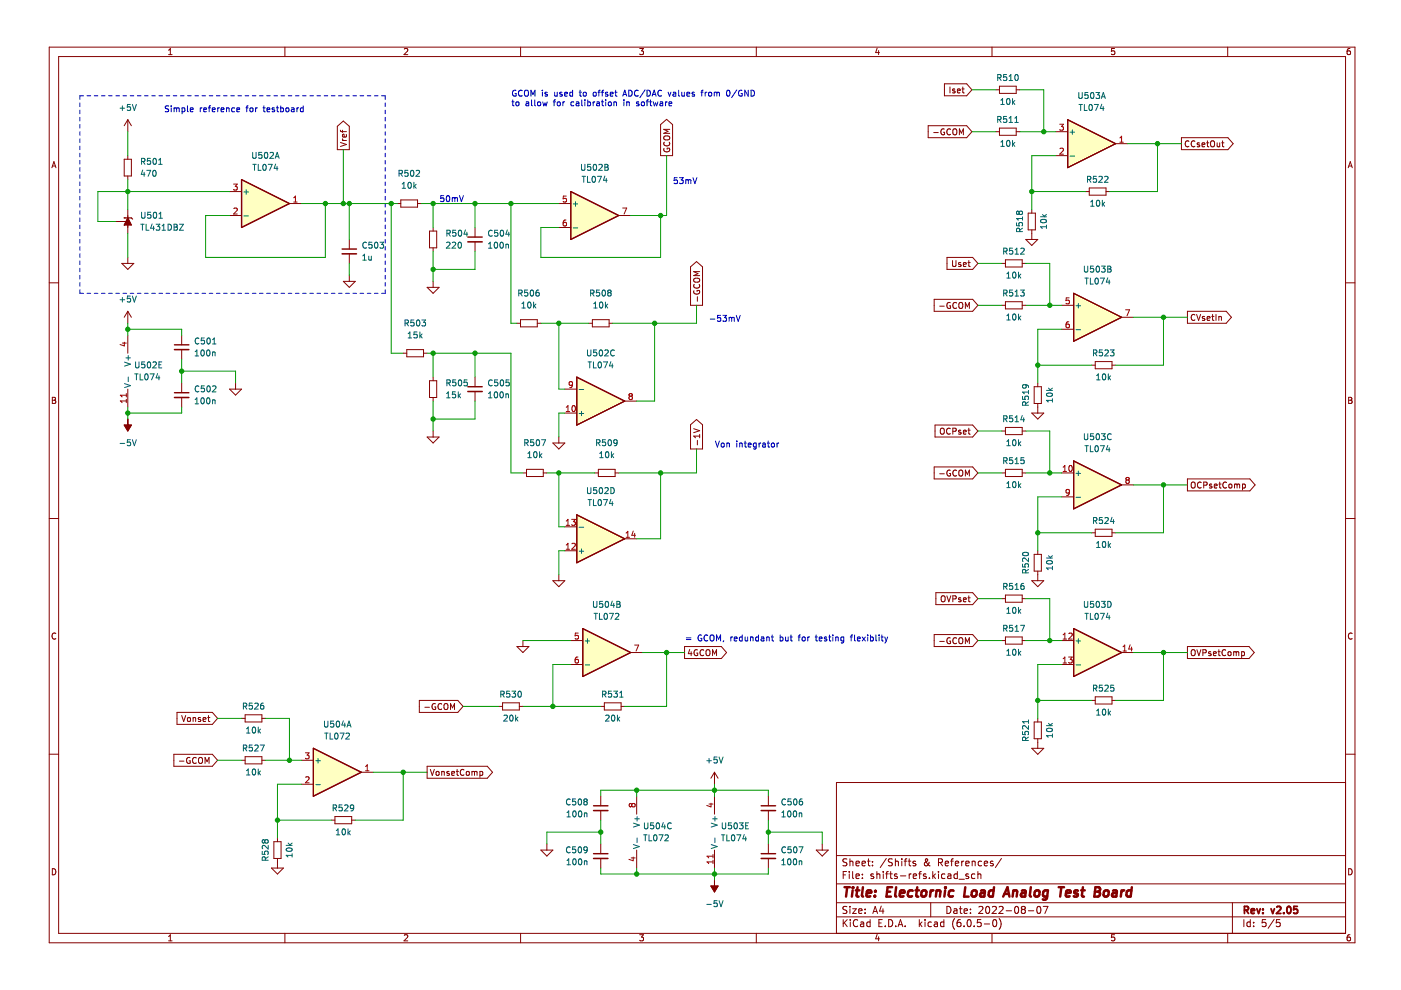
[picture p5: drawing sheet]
<svg xmlns="http://www.w3.org/2000/svg" width="297mm" height="210mm" viewBox="0 0 297 210" stroke-linecap="round" stroke-linejoin="round" font-family="sans-serif">
<path d="M.4 0h296.7v209.9h-296.7z" fill-rule="evenodd" fill="#fff" stroke="#fff" stroke-width=".21"/>
<g fill="none" stroke="#840000" stroke-width=".21">
<path d="M10.4 10h276.9v189.9h-276.9zM12.4 12h272.9v185.9h-272.9zM35.7 11.6h.8M35.7 10.7l.4-.4v1.3M60.4 10v2M85.7 10.4l.5-.1 .3 .4-.8 .9h.8M110.4 10v2M135.6 10.3h.8l-.4 .5 .4 .1v.6l-.2 .1-.6-.1M160.3 10v2M186 10.2l-.3 .9h.8M186.3 10.7v.9M200.2 17.8h4.8l1.1 1.2-1.1 1.3h-4.8z"/>
<path d="M201.4 18.4v1.3M202.4 18.9h-.3l-.1 .1v.2l.4 .1v.3h-.4M203 19.3l.6-.1-.1-.3h-.3l-.2 .1v.6h.5M204 18.9h.4M204.1 18.4v1.1l.3 .2M210.3 10v2M211.1 19h.8M211.9 18.3h3.6v1.5h-3.6zM215.5 19h.7M236.3 10.3h-.6l-.1 .6 .6-.1 .1 .7-.2 .1-.5-.1M260.3 10v2M286.2 10.3h-.3l-.2 .3-.1 .7 .3 .3 .4-.1-.1-.7h-.3l-.3 .2"/>
<path d="M11 35.6l.4-1.3 .5 1.3M11.1 35.2h.6M26.3 33.8h1.6v3.5h-1.6zM27.1 25.4v2.5M27.1 33v.8M27.1 37.3v.8M27.1 25.4l-.8 1.3M27.1 25.4l.8 1.3M71.5 26.8l1.3-1.1 1.3 1.1v4.9h-2.6zM72.2 27.6l.2 .3h1.1M72.2 30.2l1.3 .4-1.3 .5M72.6 29.8h.9"/>
<path d="M72.6 29.4l.2 .4M72.6 27.6v.5M73.4 28.5l.1 .4-.2 .2-.6-.1v-.5h.2l.1 .6M140.1 26.4l1.2-1.1 1.3 1.1v6.6h-2.5zM140.8 31.5a.58 .58 0 0 0 .6 .7 .58 .58 0 0 0 .5-.8h-.4v.3M140.8 30.1a.56 .56 0 0 0 .6 .8 .56 .56 0 0 0 .5-.8M140.9 28.9l.7-.1a.42 .42 0 0 1 .4 .4 .42 .42 0 0 1-.4 .5h-.5a.43 .43 0 0 1-.4-.3 .43 .43 0 0 1 .2-.5zM142 27.4h-1.3l.9 .5-.9 .4h1.3M196.8 26.7h8.2l1.1 1.2-1.1 1.3h-8.2zM198 28.1h.9M200.2 27.4a.58 .58 0 0 0-.7 .6 .58 .58 0 0 0 .8 .5v-.5h-.3M201.5 27.4a.56 .56 0 0 0-.8 .6 .56 .56 0 0 0 .8 .5"/>
<path d="M202.1 27.5l.2-.2a.43 .43 0 0 1 .6 .4v.5a.42 .42 0 0 1-.5 .4 .42 .42 0 0 1-.4-.4zM203.4 28.6v-1.3l.4 .9 .5-.9v1.3M211.1 27.9h.8M211.9 27.2h3.6v1.5h-3.6zM215.5 27.9h.7M223.8 33h2.6M223.8 27.9h2.6M230.9 39.9h3.6v1.5h-3.6zM236.5 30.5h2.6M250.5 29.2h9.8l1.2 1.3-1.2 1.2h-9.8zM252.1 30a.56 .56 0 0 0-.8 .5 .56 .56 0 0 0 .8 .5M253.3 30a.56 .56 0 0 0-.8 .5 .56 .56 0 0 0 .8 .5"/>
<path d="M254.3 30.3h-.3l-.2 .2 .1 .1 .4 .2v.3h-.5M254.9 30.7l.6-.1-.1-.3h-.4l-.1 .2v.6h.5M255.8 30.3h.5M256 29.9v1l.3 .2M256.7 30l.3-.1a.43 .43 0 0 1 .5 .4v.4a.42 .42 0 0 1-.4 .4 .42 .42 0 0 1-.4-.4zM258.1 30.3v.8l.5-.1M258.6 30.3v.8M259 30.3h.5M259.2 29.9v1l.3 .2M285.8 35.6l.5-1.3 .4 1.3M286 35.2h.6M10.4 60h2"/>
<path d="M24.6 47h2.5M25.8 55.8h2.6l-1.3 1.3zM26.3 47.7l.8-1.5 .8 1.5M27.1 44.4v5.1M27.1 54.6v1.2M48.7 40.6h2.5M48.7 45.7h2.5M61.4 43.2h2.5M72.8 59.7h2.5l-1.2 1.2zM74.1 50.8v2M74.1 53.8v2M74.1 58.4v1.3"/>
<path d="M84.2 43.2h.8M85 42.4h3.5v1.5h-3.5zM88.5 43.2h.8M91.1 49h1.5v3.5h-1.5zM91.8 48.2v.8M91.8 52.5v.8M91.8 59.7v1.2M100.7 48.2v2.1M100.7 51.3v2M118.5 43.2h2.5M118.5 48.2h2.5M131.2 45.7h2.5"/>
<path d="M146.4 56.6l1.3-1.1 1.2 1.1v8.1h-2.5zM147.1 59.2l.8-.2a.42 .42 0 0 1 .5 .4 .42 .42 0 0 1-.5 .4h-.4a.42 .42 0 0 1-.4-.2 .42 .42 0 0 1 0-.4zM148.3 57.6h-1.2l.9 .4-.9 .4h1.2M200.8 54.6h5.4l1.1 1.2-1.1 1.3h-5.4zM202 55.2v1.1l.2 .2h.2l.3-.2v-1.1M203.7 55.7h-.3l-.2 .1 .1 .2 .4 .2v.3h-.5M204.3 56.1l.6-.1-.1-.3h-.4l-.1 .1v.7h.5M205.2 55.7h.5M205.4 55.2v1.1l.3 .2M212.4 55.8h.8M213.2 55.1h3.5v1.5h-3.5zM216.7 55.8h.8"/>
<path d="M217.5 50.8h2.5l-1.2 1.2zM218 45.2h1.5v3.5h-1.5zM218.8 44.4v.8M218.8 48.7v2.1M230.2 40.6h.7M234.5 40.6h.8M285.3 60h2M27.1 66v2.5M27.1 71.1v3.8M27.1 66l-.8 1.3M27.1 66l.8 1.3M38.5 71.1v2"/>
<path d="M38.5 74.1v2.1M85.5 74.9h.7M86.2 74.1h3.6v1.5h-3.6zM89.8 74.9h.8M90.6 60.9h2.5l-1.3 1.3zM91.8 80v.7M100.7 80v2M109.6 68.5h.8M110.4 67.8h3.5v1.5h-3.5zM113.9 68.5h.8M124.8 68.5h.8M125.6 67.8h3.5v1.5h-3.5z"/>
<path d="M129.1 68.5h.8M147.1 61.6a.58 .58 0 0 0 .6 .8 .58 .58 0 0 0 .5-.8h-.4v.2M147.2 60.3a.56 .56 0 0 0 .5 .8 .56 .56 0 0 0 .5-.8M147.9 62.9v1M198.1 63.5h8.1l1.1 1.2-1.1 1.3h-8.1zM199.2 64.9h1M201.5 64.2a.58 .58 0 0 0-.8 .6 .58 .58 0 0 0 .8 .5v-.4h-.2M202.8 64.2a.56 .56 0 0 0-.8 .6 .56 .56 0 0 0 .8 .5M203.3 64.3l.3-.2a.43 .43 0 0 1 .5 .5v.4a.42 .42 0 0 1-.4 .4 .42 .42 0 0 1-.4-.4zM204.7 65.4v-1.3l.4 .9 .4-.9v1.3M212.4 64.7h.8M213.2 64h3.5v1.5h-3.5z"/>
<path d="M216.7 64.7h.8M225.1 64.7h2.5M225.1 69.8h2.5M231.4 77.4h.8M232.2 76.7h3.6v1.5h-3.6zM235.8 77.4h.7M237.8 67.3h2.5M251.8 66h8.2l1.1 1.3-1.1 1.2h-8.2zM253.3 66.8a.56 .56 0 0 0-.8 .5 .56 .56 0 0 0 .8 .5M253.7 66.7l.4 1.2 .5-1.2M255.4 67.2l-.3-.1-.2 .2 .1 .2 .4 .1v.3h-.5M255.9 67.5l.6-.1v-.2l-.4-.1-.2 .2 .1 .6h.5"/>
<path d="M256.9 67.1h.5M257.1 66.7v1.1l.3 .1M257.8 66.7v1.2M258.4 67.1v.8M258.4 67.2h.5l.1 .7M11.1 84.2h.4l.3 .3-.3 .4 .3 .1v.3l-.2 .2h-.5zM11.1 84.9h.4M26.3 90.1h1.6l-.8 1.3zM27.1 82.5v3.8M27.1 88.8v1.3M38.5 81.2v2.1M38.5 84.3v2"/>
<path d="M48.7 82.5h2.5l-1.3 1.3zM49.9 81.2v1.3M90.6 92.7h2.5l-1.3 1.2zM91.1 80.7h1.5v3.6h-1.5zM91.8 84.3v.7M91.8 91.4v1.3M100.7 83v2M111.6 99.5h3.6v1.5h-3.6zM117.2 93.9h2.6l-1.3 1.3zM118.5 92.7v1.2M119.8 87.6h2.5M119.8 82.5h2.5"/>
<path d="M126.9 99.5h3.5v1.5h-3.5zM132.4 85h2.6M146.4 90.1l1.3-1.2 1.2 1.2v5.1h-2.5zM147.1 90.9l1.2 .4-1.2 .4M147.9 93.4v.9M148.3 92.5h-1.2l.3 .3M148.3 92.1v.7M198.1 99h8.1l1.1 1.3-1.1 1.2h-8.1zM198.2 90.1h8l1.1 1.3-1.1 1.3h-8zM199.4 91l.3-.2a.43 .43 0 0 1 .5 .4v.4a.42 .42 0 0 1-.4 .5 .42 .42 0 0 1-.4-.5zM201.5 99.7a.58 .58 0 0 0-.8 .6 .58 .58 0 0 0 .8 .5v-.4h-.2M201.5 90.9a.56 .56 0 0 0-.8 .5 .56 .56 0 0 0 .8 .5"/>
<path d="M202 91.4h.6l.1-.5-.7-.1v1.3M202.8 99.8a.56 .56 0 0 0-.8 .5 .56 .56 0 0 0 .8 .5M203.3 99.9l.3-.2a.43 .43 0 0 1 .5 .4v.4a.42 .42 0 0 1-.4 .5 .42 .42 0 0 1-.4-.5zM203.7 91.3l-.3-.1-.2 .2 .1 .2 .4 .1v.3h-.5M204.3 91.6l.6-.1-.1-.2-.4-.1-.1 .2v.6h.5M205.2 91.2h.5M205.4 90.8v1.1l.3 .2M212.4 91.4h.8M213.2 90.6h3.5v1.5h-3.5zM213.2 99.5h3.5v1.5h-3.5zM216.7 91.4h.8M218.8 87.6h2.5l-1.3 1.2z"/>
<path d="M219.3 82h1.5v3.5h-1.5zM220 81.2v.8M220 85.5v2.1M285.9 84.2h.5l.2 .3-.2 .4 .2 .1 .1 .3-.3 .2h-.5zM285.9 84.9h.5M10.4 109.9h2M110.9 100.3h.7M115.2 100.3h.7M119.8 116.8h2.5M119.8 111.7h2.5M126.1 100.3h.8M130.4 100.3h.8"/>
<path d="M132.4 114.2h2.6M199.2 100.5h1M204.7 100.9v-1.2l.4 .9 .4-.9v1.2M212.4 100.3h.8M216.7 100.3h.8M219.3 117.5h1.5v3.6h-1.5zM220 116.8v.7M225.1 100.3h2.5M225.1 105.4h2.5M231.4 113h.8M232.2 112.2h3.6v1.5h-3.6zM235.8 113h.7"/>
<path d="M237.8 102.8h2.5M251.8 101.5h13.2l1.1 1.3-1.1 1.3h-13.2zM252.6 102.4l.3-.2a.43 .43 0 0 1 .5 .4v.5a.42 .42 0 0 1-.4 .4 .42 .42 0 0 1-.4-.4zM254.7 102.3a.56 .56 0 0 0-.8 .5 .56 .56 0 0 0 .8 .6M255.2 102.9l.6-.1 .1-.5-.7-.1v1.3M256.9 102.7l-.3-.1-.2 .2 .1 .2 .4 .1v.3h-.5M257.5 103.1l.6-.2-.1-.2-.4-.1-.1 .2v.6h.5M258.4 102.6h.5M258.6 102.2v1.1l.3 .2M260.1 102.3a.56 .56 0 0 0-.8 .5 .56 .56 0 0 0 .8 .6M260.6 102.8l.2-.2 .3 .2v.6h-.5zM261.7 102.8l.4-.2 .2 .2"/>
<path d="M261.7 102.6v.9M262.3 102.8l.2-.2 .3 .1v.8M262.3 102.8v.7M263.4 102.7l.4-.1 .2 .3-.1 .5h-.5M263.4 102.6v1.3M285.3 109.9h2M11.8 134.3a.58 .58 0 0 0-.8 .6 .58 .58 0 0 0 .8 .5M109.6 137.1h2.5l-1.2 1.3zM110.9 135.8v1.3M117.2 123.1h2.6l-1.3 1.3zM118.5 121.9v1.2M121 135.8h2.6"/>
<path d="M133.7 138.4h2.6M145.1 137.1h7.8l1.1 1.3-1.1 1.2h-7.8zM146.2 137.7l-.3 .9h.8M146.5 138.2v.8M147.9 137.8a.58 .58 0 0 0-.8 .6 .58 .58 0 0 0 .8 .5v-.4h-.2M149.2 137.9a.56 .56 0 0 0-.8 .5 .56 .56 0 0 0 .8 .5M149.7 137.9l.3-.2a.43 .43 0 0 1 .5 .5v.4a.42 .42 0 0 1-.4 .4 .42 .42 0 0 1-.4-.4zM151.1 139v-1.3l.4 1 .4-1v1.3M198.1 134.5h8.1l1.1 1.3-1.1 1.3h-8.1zM198.4 125.7h7.8l1.1 1.2-1.1 1.3h-7.8zM199.2 136h1M199.6 126.5l.2-.2a.43 .43 0 0 1 .6 .4v.5a.42 .42 0 0 1-.4 .4 .42 .42 0 0 1-.5-.4z"/>
<path d="M200.7 126.3l.5 1.3 .4-1.3M201.5 135.3a.58 .58 0 0 0-.8 .6 .58 .58 0 0 0 .8 .5v-.5h-.2M202 127l.6-.1 .1-.5-.7-.1v1.3M202.8 135.3a.56 .56 0 0 0-.8 .5 .56 .56 0 0 0 .8 .6M203.3 135.4l.3-.2a.43 .43 0 0 1 .5 .4v.5a.42 .42 0 0 1-.4 .4 .42 .42 0 0 1-.4-.4zM203.7 126.8l-.3-.1-.2 .2 .1 .2 .4 .1v.3h-.5M204.3 127.2l.6-.2-.1-.2-.4-.1-.1 .2v.6h.5M204.7 136.5v-1.3l.4 .9 .4-.9v1.3M205.2 126.7h.5M205.4 126.3v1.1l.3 .2M212.4 135.8h.8M212.4 126.9h.8"/>
<path d="M213.2 126.2h3.5v1.5h-3.5zM213.2 135.1h3.5v1.5h-3.5zM216.7 135.8h.8M216.7 126.9h.8M218.8 123.1h2.5l-1.3 1.3zM220 121.1v2M225.1 135.8h2.5M237.8 138.4h2.5M251.8 137.1h13l1.1 1.3-1.1 1.2h-13zM252.6 137.9l.3-.2a.43 .43 0 0 1 .5 .5v.4a.42 .42 0 0 1-.4 .4 .42 .42 0 0 1-.4-.4zM253.8 137.7l.4 1.3 .4-1.3M255 138.4h.6l.1-.5-.7-.2v1.3"/>
<path d="M256.7 138.2h-.3l-.2 .2 .1 .1 .4 .2v.3h-.5M257.3 138.6l.6-.1-.1-.3h-.3l-.2 .2v.6h.5M258.2 138.2h.5M258.4 137.7v1.1l.3 .2M259.9 137.9a.56 .56 0 0 0-.8 .5 .56 .56 0 0 0 .8 .5M260.5 138.2h.3l.2 .2v.4l-.2 .2-.4-.2zM261.6 138.3l.3-.1 .2 .2M261.6 138.2v.8M262.1 138.4l.2-.2h.3v.8M262.1 138.4v.6M263.3 138.2h.3l.3 .2-.2 .6h-.4M263.3 138.2v1.2"/>
<path d="M286.7 134.3a.58 .58 0 0 0-.8 .6 .58 .58 0 0 0 .8 .5M10.4 159.9h2M36.9 159.9h8.1l1.1 1.3-1.1 1.3h-8.1zM37.5 151h7.5l1.1 1.3-1.1 1.3h-7.5zM38.5 151.7l.4 1.3 .5-1.3M39.9 152.2l.3-.1 .2 .3v.3l-.2 .3-.5-.3zM40.9 152.3l.5-.1 .1 .8M40.9 152.1v.9M42.5 152.2l-.3-.1-.2 .2 .1 .2 .4 .1v.3h-.5M43.1 152.6l.6-.2-.1-.2-.4-.1-.1 .2v.6h.5M44 152.1h.5M44.2 151.7v1.1l.3 .2"/>
<path d="M51.2 152.3h.8M52 151.6h3.5v1.5h-3.5zM55.5 152.3h.8M88.9 148.5h8.2l1.1 1.3-1.1 1.2h-8.2zM90.1 150h.9M92.3 149.2a.58 .58 0 0 0-.7 .6 .58 .58 0 0 0 .8 .5v-.4h-.3M93.6 149.3a.56 .56 0 0 0-.7 .5 .56 .56 0 0 0 .7 .5M94.2 149.4l.2-.2a.43 .43 0 0 1 .6 .4v.4a.42 .42 0 0 1-.4 .5 .42 .42 0 0 1-.5-.5zM95.5 150.4v-1.2l.4 .9 .5-.9v1.2M105.8 149.8h.8M106.6 149h3.5v1.5h-3.5zM110.1 149.8h.8"/>
<path d="M121 140.9h2.6M127.4 149.8h.7M128.1 149h3.6v1.5h-3.6zM131.7 149.8h.7M218.8 158.7h2.5l-1.3 1.2zM219.3 153.1h1.5v3.5h-1.5zM220 152.3v.8M220 156.6v2.1M225.1 140.9h2.5M231.4 148.5h.8M232.2 147.7h3.6v1.6h-3.6zM235.8 148.5h.7"/>
<path d="M285.3 159.9h2M38 161.4h1M40.3 160.7a.58 .58 0 0 0-.8 .5 .58 .58 0 0 0 .8 .5v-.4h-.2M41.6 160.7a.56 .56 0 0 0-.8 .5 .56 .56 0 0 0 .8 .5M42.1 160.8l.3-.2a.43 .43 0 0 1 .5 .4v.4a.42 .42 0 0 1-.4 .5 .42 .42 0 0 1-.4-.5zM43.5 161.9v-1.3l.4 .9 .4-.9v1.3M51.2 161.2h.8M52 160.4h3.5v1.6h-3.5zM55.5 161.2h.8M58.1 178.5h1.5v3.5h-1.5zM58.8 177.7v.8M63.9 161.2h2.5"/>
<path d="M63.9 166.3h2.5M70.3 173.9h.7M71 173.1h3.6v1.6h-3.6zM74.6 173.9h.7M76.6 163.7h2.5M90.6 162.5h12.7l1.1 1.2-1.1 1.3h-12.7zM91.2 163.1l.5 1.3 .4-1.3M92.5 163.7l.2-.1 .3 .1v.6h-.5zM93.7 163.7l.4-.1 .1 .8M93.7 163.6v.8M95.2 163.6h-.3l-.2 .1 .1 .2 .4 .1v.3h-.5M95.8 164l.6-.1-.1-.3h-.3l-.2 .1v.6h.5"/>
<path d="M96.7 163.6h.5M96.9 163.1v1.1l.3 .2M98.4 163.3a.56 .56 0 0 0-.8 .5 .56 .56 0 0 0 .8 .5M98.9 163.7l.2-.1 .4 .1-.1 .6h-.5zM100.1 163.7l.3-.1 .2 .1M100.1 163.6v.8M100.6 163.7l.2-.1h.3v.8M100.6 163.7v.7M101.8 163.6h.3l.3 .2-.2 .5h-.4M101.8 163.6v1.2M115.9 179v1.2M127.4 168.8v2"/>
<path d="M127.4 171.9v2M127.4 179v2M135 168.8v3.8M151.5 163.7v2.6M151.5 168.8v3.8M151.5 163.7l-.8 1.3M151.5 163.7l.7 1.3M162.9 168.8v2M162.9 171.9v2M162.9 179v2M174.3 179v1.2M285.3 165.9h-108v32"/>
<path d="M11.1 184.2a.66 .66 0 0 1 .7 .6 .66 .66 0 0 1-.7 .7zM35.7 198.6l.4-.4v1.3M35.7 199.5h.8M57.6 184h2.5l-1.3 1.3zM58.8 182v2M60.4 197.9v2M85.7 198.3l.5-.1 .3 .4-.8 .9h.8M110.4 197.9v2M114.7 180.2h2.5l-1.3 1.3zM127.4 182v2M135 180.2v3.8M135.6 198.2h.8l-.4 .5 .4 .1v.6l-.2 .1-.6-.1"/>
<path d="M150.7 187.9h1.5l-.7 1.2zM151.5 180.2v3.8M151.5 186.6v1.3M160.3 197.9v2M162.9 182v2M173.1 180.2h2.5l-1.3 1.3zM177.3 194.4h108M177.3 191.4h108M177.3 187.4h108M177.3 181.4h108M178.8 195v1.5M178.8 185.5h.5"/>
<path d="M179 195.6l.6 .9M179.5 184.8h-.7v1.5M179.6 192.2h-.6l-.2 .1v.4l.6 .3 .2 .4-.3 .3-.6-.1M179.6 182.2l-.6-.1-.2 .1v.5l.6 .2 .2 .4-.3 .3-.6-.1M179.6 195l-.8 .8M180.1 184.8v.1M180.1 185.3v1M180.2 182.1v1.5M180.2 192.2v.1M180.2 192.7v1M180.2 182.7l.2-.1 .4 .1v.9M180.3 195v.1"/>
<path d="M180.3 195.5v1M180.8 192.7h.8l-.8 1h.8M180.8 184.8v1.3l.2 .2M181.5 185.8l.7-.2-.1-.2-.4-.1-.2 .2 .1 .7h.5M181.5 183.1l.7-.2-.1-.2-.4-.1-.2 .2 .1 .7h.5M181.8 195.1a.71 .71 0 0 0-.9 .5 .71 .71 0 0 0 .7 .9l.2-.2M182.1 193.2l.7-.2-.1-.3h-.4l-.2 .2v.7h.6M182.5 195.5h.6v1M182.8 183.1l.7-.2-.1-.2-.4-.1-.2 .2v.7h.6M182.8 186.1v.2M182.8 185.4v.1M183.1 195.8l-.5 .1-.2 .2 .2 .4 .5-.1"/>
<path d="M183.4 193.5v.2M183.4 192.7v.2M183.9 182.6h.6M184.1 182.1v1.3l.4 .2M184.5 195.5h-.4l-.3 .3 .1 .6h.6M184.5 195v1.5M185 182.7v.1M185 183.4v.2M185.1 193.7l.5-1.5 .5 1.5M185.2 193.2h.7M185.2 185.4l-.4-.1-.2 .2 .1 .2 .5 .2v.3h-.6M185.9 185.4l.2-.1 .4 .1 .1 .9"/>
<path d="M185.9 184.8v1.5M186 198.1l-.3 .9h.8M186.3 198.6v.9M186.3 195.7h.5M186.8 192.1l-.3 1.1h.9M187.1 195h-.8v1.5h.8M187.2 192.7v1M187.3 184.8v.1M187.3 185.3v1M187.7 196.3v.2M187.8 185.3h.5M187.9 182l-1.3 1.9"/>
<path d="M188.3 184.8l-.3 .2v1.3M188.4 195a.76 .76 0 0 1 .9 .7 .76 .76 0 0 1-.9 .8zM188.6 185.3h.6M188.8 184.8v1.3l.4 .2M189.2 182.2l-.6-.1-.2 .1v.5l.7 .2 .1 .4-.3 .3-.6-.1M189.8 182.7l.3-.1 .3 .1 .1 .9M189.8 182.1v1.5M189.9 196.3v.2M190.2 185.4l-.4-.1-.2 .2 .1 .2 .5 .2v.3h-.6M190.4 196.5l.5-1.5 .5 1.5M190.6 196h.7M190.9 185.7h1.2"/>
<path d="M191.2 182.1v.1M191.2 182.6v1M191.7 182.6h.6M191.9 196.3v.2M192.3 182.1l-.4 .2v1.3M192.6 182.6h.5M192.8 182.1v1.3l.3 .2M192.8 185.3v1M193.2 185.3l-.4 .3M193.6 185.8l.7-.2v-.2l-.5-.1-.2 .2 .1 .7h.6M194.1 182.7l-.3-.1-.2 .2v.2l.5 .2v.3h-.5M194.8 185.3h.5"/>
<path d="M194.9 195v1.5M195.1 195.9l.4 .6M195.3 184.8l-.3 .2v1.3M195.5 195.5l-.6 .5M196.1 195v.1M196.1 195.5v1M196.3 185.4l-.3-.1-.2 .2v.2l.5 .2v.3h-.5M197 182.8l-.3 .6a.41 .41 0 0 1-.6 .1 .41 .41 0 0 1 0-.6l.6-.5-.2-.3-.2 .1a1.43 1.43 0 0 0 .9 1.4M197.1 186.1v.2M197.3 191.4v3M197.5 195.5h-.4l-.3 .3 .1 .6h.6M197.8 184.8v1.5"/>
<path d="M197.9 185.7l.4 .6M198.1 195.5h.6l.1 1M198.3 185.3l-.5 .6M198.8 195.8l-.5 .1-.3 .2 .3 .4 .5-.1M199 182.9l.7-.1 .1-.2v-.4l-.8-.1v1.5M199 184.8v.1M199 185.3v1M199.3 182.9l.5 .7M200.1 195.5h-.4l-.3 .3 .1 .6h.6M200.1 195v1.5M200.3 185.4l-.4-.1-.3 .3 .2 .6h.5M200.4 183.1l.7-.2-.1-.2-.4-.1-.2 .2 .1 .7h.5"/>
<path d="M200.8 192.2a.76 .76 0 0 1 .8 .7 .76 .76 0 0 1-.8 .8zM201 185.4h.5l.1 .9M201.5 182.6h.6M201.6 185.6l-.5 .1-.2 .2 .2 .4 .5-.1M202.1 182.1l-.3 .2v1.3M202.3 192.7h.5l.1 1M202.4 194.8a1.72 1.72 0 0 0 0 2.2M202.5 183.1l.8-.2-.1-.2-.4-.1-.3 .2 .1 .7h.6M202.9 193l-.5 .1-.2 .2 .2 .4 .5-.1M203 185.4l-.5-.1-.2 .3 .1 .6h.6M203 184.8v1.5M203.3 186.4h1.2"/>
<path d="M203.4 192.7h.6M203.6 192.2v1.3l.4 .2M203.6 195h-.4a1.01 1.01 0 0 0 0 1.5l.5-.2 .1-.5-.3-.3-.5 .1-.1 .2M203.9 182.6v1M204.3 182.6l-.4 .3M204.4 193.2l.7-.2-.1-.3h-.4l-.2 .2 .1 .7h.5M204.4 196.3v.2M204.8 183.1l.7-.2-.1-.2-.4-.1-.2 .2v.7h.6M205.2 195.1l.2-.1a.8 .8 0 0 1 .5 .7 .8 .8 0 0 1-.5 .8l-.4-.6zM205.3 185.4l-.3-.1-.2 .2v.2l.5 .2v.3h-.5M205.8 193.5v.2M205.8 192.7v.2"/>
<path d="M206.1 182.7l.2-.1 .4 .1 .1 .9M206.1 182.6v1M206.5 196.3v.2M206.7 185.4l-.4-.1-.3 .3 .1 .6h.6M207.3 185.4l.2-.1 .4 .1 .1 .9M207.3 184.8v1.5M207.5 192.3l.6-.1 .3 .4-.9 1.1h.9M208 195h-.7l-.1 .7 .2-.2 .5 .1 .1 .2v.5l-.2 .2-.6-.2M208.1 182.7l-.4-.1-.3 .3 .1 .6h.6M208.7 195.9h1.1M208.7 183.1l.7-.2-.1-.2-.4-.1-.2 .2 .1 .7h.5M209.1 192.3l.2-.1a.8 .8 0 0 1 .5 .7 .8 .8 0 0 1-.5 .8l-.3-.6z"/>
<path d="M210.3 197.9v2M210.4 192.3l.6-.1 .3 .4-1 1.1h1M210.5 182.7l-.3-.1-.2 .2v.2l.5 .2v.3h-.5M210.6 195.1l.2-.1a.8 .8 0 0 1 .5 .7 .8 .8 0 0 1-.5 .8l-.3-.6zM211.8 192.3l.6-.1 .3 .4-.9 1.1h.9M211.8 194.8a1.72 1.72 0 0 1 0 2.2M212.3 182l-1.3 1.9M213.3 193.1h1.2M215.3 192.3l.2-.1a.8 .8 0 0 1 .5 .7 .8 .8 0 0 1-.5 .8l-.4-.6zM216.8 192.8l-.3-.3 .3-.3h.3l.3 .3-.3 .3M216.8 192.8l-.3 .3 .1 .4 .2 .2 .5-.1 .1-.2v-.3l-.3-.3M216.8 192.8h.3"/>
<path d="M218 193.1h1.2M220 192.3l.2-.1a.8 .8 0 0 1 .5 .7 .8 .8 0 0 1-.5 .8l-.4-.6zM221.2 192.2h1l-.7 1.5M236.3 198.2h-.6l-.1 .6 .6-.1 .1 .7-.2 .1-.5-.1M260.3 197.9v2M261.3 191.4v6.5M263.7 195v1.5M265.1 195.5h-.4l-.3 .3 .1 .6h.6M265.1 195v1.5M265.8 196.3v.2M265.8 195.5v.2M268.4 195h-.7l-.1 .7 .2-.2 .5 .1 .1 .2v.5l-.2 .2-.6-.2"/>
<path d="M270.2 194.9l-1.3 1.9M271.4 195h-.7l-.1 .7 .2-.2 .5 .1 .1 .2v.5l-.2 .2-.6-.2M285.9 184.2a.66 .66 0 0 1 .8 .6 .66 .66 0 0 1-.8 .7zM286.2 198.2h-.3l-.2 .3-.1 .7 .3 .3 .4-.1-.1-.7h-.3l-.3 .2"/>
</g>
<path d="M263.8 193l.8-.1 .1-.2-.1-.4-.8-.1v1.5M264.2 193l.5 .7M265.3 193.2l.7-.2-.1-.3h-.4l-.2 .2v.7h.6M266.5 192.7l.3 1 .4-1M267.8 193.5v.2M267.8 192.7v.2M269.5 192.7l.3 1 .4-1M270.7 192.3l.6-.1 .3 .4-1 1.1h1M272.2 193.5v.2M273 192.3l.2-.1a.8 .8 0 0 1 .5 .7 .8 .8 0 0 1-.5 .8l-.4-.6zM275.1 192.2h-.8v.7l.2-.2 .5 .1 .1 .2v.5l-.3 .2-.5-.2" fill="none" stroke="#840000" stroke-width=".39"/>
<g fill="none" stroke="#840000" stroke-width=".52">
<path d="M179.1 188.1h1.1M179.6 188.1l-.2 2M180.8 188.8l-.2 1.3M180.9 188.1l-.1 .2M181.4 188.8h.8M181.8 188.1l-.2 1.7 .1 .2 .3 .1M183 188.1l-.3 1.7 .3 .3M183.7 189.4l1-.2v-.3l-.6-.1-.3 .3v.9h.7M185.5 189.9v.2M185.6 188.9v.2M188.1 189.1h.6M189.1 188.1h-.9l-.3 2h1"/>
<path d="M190 188.1l-.2 1.7 .2 .3M190.8 189.4l1-.2-.1-.3-.5-.1-.4 .3v.9h.8M193.5 188.9a.66 .66 0 0 0-1 .3v.5l.1 .3h.8M194.1 188.8h.8M194.5 188.1l-.2 1.7v.2l.4 .1M195.5 189l.1-.1a.5 .5 0 0 1 .8 .3v.5l-.3 .3a.5 .5 0 0 1-.8-.3zM197.3 188.8l-.1 1.3M197.9 188.8l-.4 .1-.2 .3M198.6 189l.3-.2 .4 .1v1.2M198.6 188.8l-.2 1.3M200.4 188.8l-.2 1.3M200.5 188.1l-.1 .2"/>
<path d="M202.2 188.9a.66 .66 0 0 0-1 .3l-.1 .5 .2 .3h.7M204.7 188.1l-.3 2h1M206.2 189l.1-.1a.5 .5 0 0 1 .8 .3l-.1 .5-.2 .3a.5 .5 0 0 1-.8-.3zM208 188.9h.8l-.1 1.2M208.8 189.2l-.7 .1a.4 .4 0 0 0-.3 .4 .4 .4 0 0 0 .2 .4l.7-.1M210.7 188.9a.66 .66 0 0 0-1 .3l-.1 .5 .2 .3h.7M210.8 188.1l-.3 2M212.7 190.1l.9-2 .4 2M213 189.5h.9M214.8 189l.3-.2 .5 .1-.1 1.2M214.9 188.8l-.2 1.3M216.7 188.9h.7v1.2"/>
<path d="M217.5 189.2l-.7 .1a.4 .4 0 0 0-.4 .4 .4 .4 0 0 0 .3 .4l.7-.1M218.6 188.1l-.3 1.7 .3 .3M219.5 189l.1-.1a.5 .5 0 0 1 .8 .3v.5l-.3 .3a.5 .5 0 0 1-.8-.3zM222.2 188.9a.66 .66 0 0 0-1 .3l-.1 .5 .2 .3h.7M222.2 188.8l-.2 1.6-.4 .4-.5-.1M224.5 188.1h1.1M225 188.1l-.2 2M226 189.4l1-.2-.1-.3-.5-.1-.3 .3-.1 .9h.8M228.5 188.9a.49 .49 0 0 0-.7 .3v.1l.7 .2v.2l-.3 .4-.6-.1M229.2 188.8h.8M229.6 188.1l-.2 1.7 .1 .2 .3 .1M232.1 189.1h.7"/>
<path d="M232.3 188.1h.6l.3 .2v.4l-.4 .4 .3 .1a.58 .58 0 0 1-.3 .9h-.8zM234.2 189l.1-.1a.5 .5 0 0 1 .8 .3l-.1 .5-.2 .3a.5 .5 0 0 1-.8-.3zM236 188.9h.7v1.2M236.8 189.2l-.7 .1a.4 .4 0 0 0-.3 .4 .4 .4 0 0 0 .2 .4l.7-.1M237.8 188.8l-.2 1.3M238.4 188.8l-.4 .1-.3 .3M239.9 188.9a.66 .66 0 0 0-1 .3l-.1 .5 .2 .3h.7M240 188.1l-.3 2"/>
</g>
<g fill="none" stroke="#006464" stroke-width=".21">
<path d="M211.5 16.5l.6-.1 .1-.5-.7-.1v1.3M211.8 16.5l.5 .6M213.4 15.8h-.6l-.1 .6 .6-.1 .1 .7-.2 .1-.5-.1M214 17.1h.7M214 16.2l.3-.4v1.3M215.3 15.9l.2-.1a.68 .68 0 0 1 .4 .6 .68 .68 0 0 1-.4 .7l-.3-.5zM228.7 19.6v1l.3 .3h.2l.3-.3v-1M230.7 19.6h-.6l-.1 .6h.6l.1 .6-.2 .1-.5-.1M231.3 19.7l.2-.1a.68 .68 0 0 1 .5 .6 .68 .68 0 0 1-.5 .7l-.3-.5zM232.4 19.6h.7l-.4 .5 .4 .1v.6l-.2 .1-.5-.1M25.5 22.9h.9M25.9 22.5v.9"/>
<path d="M27.6 22.2h-.6v.6l.6-.1v.6l-.1 .1-.5-.1M28.1 22.2l.4 1.2 .4-1.2M30 34.2h.6l.1-.5-.7-.1v1.2M30.3 36.1l-.3 .9h.7M30.3 34.2l.4 .6M30.6 36.5v.9M31.1 36.1h.8l-.5 1.3M31.9 33.6h-.6l-.1 .6 .6-.1 .1 .6-.2 .1-.5-.1M32.5 36.2l.2-.1a.68 .68 0 0 1 .4 .6 .68 .68 0 0 1-.4 .7l-.3-.5zM32.6 33.7l.1-.1a.68 .68 0 0 1 .5 .6 .68 .68 0 0 1-.5 .6l-.3-.4zM33.6 34.8h.8M33.6 33.9l.4-.3v1.2"/>
<path d="M53.6 32.3v1l.2 .3h.3l.2-.3v-1M53.6 34.8h.7M54 34.8v1.3M54.7 34.8v1.3h.7M55.5 32.3h-.6l-.1 .6h.6l.1 .6-.2 .1-.5-.1M55.8 35l.2-.2a.68 .68 0 0 1 .5 .7 .68 .68 0 0 1-.5 .6l-.3-.5zM56.2 32.4l.1-.1a.68 .68 0 0 1 .5 .6 .68 .68 0 0 1-.5 .7l-.3-.5zM56.9 34.8h.8l-.5 1.3M57.3 32.4l.4-.1 .3 .4-.8 .9h.8M58.3 33.6l.5-1.3 .4 1.3M58.4 34.8l-.3 .9h.8M58.5 33.2h.6"/>
<path d="M58.7 35.3v.8M84.6 36.8l.6-.1 .1-.5-.7-.1v1.3M84.9 36.8l.4 .6M85.3 39.9h.7M85.3 39l.3-.3v1.2M86.5 36.1h-.6l-.1 .6h.6l.1 .6-.2 .1-.5-.1M86.6 38.8l.2-.1a.68 .68 0 0 1 .4 .6 .68 .68 0 0 1-.4 .6l-.3-.5zM87.1 36.2l.2-.1a.68 .68 0 0 1 .5 .6 .68 .68 0 0 1-.5 .7l-.3-.5zM87.7 38.7v1.2M87.9 39.4l.3 .5M88.2 39.1l-.5 .5M88.2 36.2l.5-.1 .3 .4-.8 .9h.8"/>
<path d="M123.3 34.8v1.1l.2 .2h.3l.2-.2v-1.1M123.4 37.4h.7M123.8 37.4v1.3M124.6 37.4v1.3h.6M125.2 34.8h-.6v.6h.6v.6l-.2 .1-.4-.1M125.6 37.5l.2-.1a.68 .68 0 0 1 .5 .6 .68 .68 0 0 1-.5 .7l-.3-.5zM125.9 35l.2-.2a.68 .68 0 0 1 .4 .7 .68 .68 0 0 1-.4 .6l-.3-.5zM126.7 37.4h.8l-.5 1.3M127 35l.5-.2 .2 .4-.8 .9h.8M128.2 34.8h.5l.2 .3-.2 .3 .2 .2 .1 .3-.3 .2h-.5zM128.2 35.4h.5M128.2 37.3l-.3 .9h.8"/>
<path d="M128.5 37.8v.9M211.5 25.4l.6-.1 .1-.5-.7-.1v1.3M211.8 25.4l.5 .6M212.2 22.2h.7M212.2 21.2l.4-.3v1.3M212.2 30.1l.4-.3v1.2M212.2 31h.7M213.4 24.7h-.6l-.1 .6 .6-.1 .1 .6-.2 .2-.5-.2M213.5 29.9l.2-.1a.68 .68 0 0 1 .5 .6 .68 .68 0 0 1-.5 .6l-.3-.4zM213.6 20.9h.1a.68 .68 0 0 1 .5 .6 .68 .68 0 0 1-.5 .7 .84 .84 0 0 1-.1-1.3zM214 25.1l.3-.4v1.3M214 26h.7"/>
<path d="M214.7 20.9v1.3M214.7 29.8v1.2M214.8 21.7l.4 .5M214.8 30.6l.4 .4M215.2 21.3l-.5 .5M215.2 30.2l-.5 .5M215.2 26h.7M215.2 25.1l.3-.4v1.3M226.9 33.1h.9M226.9 28h.9M227.4 27.5v1M228.8 22.2h.7"/>
<path d="M229.1 22.2v1.2M229.9 22.2v1.2h.6M230.6 38h.6v-.5l-.6-.1v1.3M230.9 38l.4 .7M231 22.3l.2-.1a.68 .68 0 0 1 .4 .6 .68 .68 0 0 1-.4 .6l-.3-.5zM232 22.2h.9l-.6 1.2M232.4 37.4h-.6v.6l.6-.1v.6l-.1 .2-.5-.2M233 37.5l.5-.1 .2 .3-.8 1h.8M233.5 20.9l.4-1.3 .5 1.3M233.6 22.1l-.3 .9h.8M233.6 20.5h.6M233.9 22.6v.8"/>
<path d="M234.2 37.5l.5-.1 .2 .3-.8 1h.8M29.8 47.5h.8M30 45v1l.3 .3h.2l.2-.3v-1M30.2 47.5v1.3M31 47.5v1.3h.6M31.9 45h-.6v.6l.6-.1v.6l-.1 .2-.5-.2M32.3 47.5l-.4 .9h.8M32.6 48v.8M32.6 45.1l.2-.1a.68 .68 0 0 1 .4 .6 .68 .68 0 0 1-.4 .7l-.3-.5zM33.1 47.5h.8l-.4 .5 .3 .1v.6l-.2 .1-.5-.1M33.7 46.3h.7M33.7 45.4l.4-.4v1.3"/>
<path d="M34.4 48.8h.7M34.4 47.9l.3-.4v1.3M35.6 47.5a.64 .64 0 0 1 .8 .7 .64 .64 0 0 1-.8 .6zM36.9 47.5h.4l.3 .3-.3 .3 .3 .2v.3l-.2 .2h-.5zM36.9 48.1h.4M38.1 47.5h.8l-.8 1.3h.8M51.7 45.8h1M51.7 40.7h1M52.2 40.2v1M76.9 55.2h.7M76.9 54.3l.4-.4v1.3M77.7 51.5a.56 .56 0 0 0-.8 .5 .56 .56 0 0 0 .8 .5"/>
<path d="M78.2 54.3v.8l.5-.1M78.7 54.3v.9M78.9 51.4h-.7v.6l.6-.1 .1 .6-.2 .1-.5-.1M79.5 51.5l.2-.1a.68 .68 0 0 1 .4 .6 .68 .68 0 0 1-.4 .6l-.3-.5zM80.5 51.4h.8l-.4 .4 .4 .2v.5l-.2 .1-.6-.1M94.7 51.5l.5-.2 .2 .4-.8 .9h.8M94.7 49.5l.7-.1v-.5l-.7-.1v1.3M95.1 49.5l.4 .6M95.9 51.5l.5-.2 .2 .4-.8 .9h.8M96.6 48.8h-.6v.6h.6v.6l-.2 .1-.4-.1M97.2 51.5l.2-.2a.68 .68 0 0 1 .4 .7 .68 .68 0 0 1-.4 .6l-.3-.5zM97.3 48.9l.2-.1a.68 .68 0 0 1 .4 .6 .68 .68 0 0 1-.4 .7l-.3-.5z"/>
<path d="M98.7 48.7l-.3 1h.8M99 49.2v.9M103.6 52.6h.7M103.6 51.7l.3-.3v1.2M104.4 48.9a.56 .56 0 0 0-.8 .5 .56 .56 0 0 0 .8 .6M104.9 51.5l.2-.1a.68 .68 0 0 1 .4 .6 .68 .68 0 0 1-.4 .6l-.3-.5zM105.5 48.8h-.6l-.1 .6h.6l.1 .6-.2 .1-.5-.1M106.1 51.5l.2-.1a.68 .68 0 0 1 .4 .6 .68 .68 0 0 1-.4 .6l-.3-.5zM106.2 48.9l.2-.1a.68 .68 0 0 1 .4 .6 .68 .68 0 0 1-.4 .7l-.3-.5zM107.3 51.9l.4-.1 .1 .8M107.3 51.8v.8M107.6 48.8l-.3 .9h.7"/>
<path d="M107.9 49.2v.9M121.5 43.2h1M121.5 48.3h1M122 42.8v.9M212.8 53.3l.6-.1 .1-.5-.7-.1v1.3M213.1 53.3l.4 .6M213.5 58.1l.3-.4v1.3M213.5 59h.7M214.7 52.6h-.6l-.1 .6h.6l.1 .6-.2 .1-.5-.1M214.8 57.8l.2-.1a.68 .68 0 0 1 .4 .6 .68 .68 0 0 1-.4 .7l-.3-.5zM215.2 53l.4-.4v1.3M215.2 53.9h.7"/>
<path d="M215.5 47.2v.6l.6 .1v-.6l.6-.1 .1 .2-.1 .5M215.9 57.7v1.3M216.1 58.5l.3 .5M216.1 45l-.3-.2-.3 .2v.2l.3 .3 .3-.3M216.1 45l.2-.2h.4l.1 .2v.2l-.2 .3-.4-.1-.1-.2M216.1 45v.2M216.2 49.1l-.1-.6-.5-.1-.1 .7h1.3M216.4 58.1l-.5 .5M216.4 52.7l.5-.1 .3 .4-.8 .9h.8M216.8 46v.7M216.8 48.4l-.6 .4M216.8 46.3h-1.3l.4 .4"/>
<path d="M220.6 46h1.3M220.7 46.6a.61 .61 0 0 1 .7-.2 .61 .61 0 0 1 .4 .7 .75 .75 0 0 1-1.2-.3zM221 45.5l.5 .5M221.9 47.7v.7M221.9 48.1h-1.3l.4 .3M221.9 45.5l-.5 .3M229.9 56.4v1.1l.3 .2h.2l.2-.2v-1.1M230 59h.8M230.4 59v1.2M231.2 59v1.2h.6M231.2 43.7h.8M231.2 42.8l.4-.3v1.2"/>
<path d="M231.8 56.4h-.6v.6h.6v.6l-.1 .1-.5-.1M232.3 59.1l.1-.1a.68 .68 0 0 1 .5 .6 .68 .68 0 0 1-.5 .6l-.3-.5zM232.5 56.5l.2-.1a.68 .68 0 0 1 .4 .7 .68 .68 0 0 1-.4 .6l-.3-.5zM232.6 42.6l.1-.1a.68 .68 0 0 1 .5 .6 .68 .68 0 0 1-.5 .6l-.3-.5zM233.3 59h.8l-.5 1.2M233.5 56.4h.8l-.4 .5 .4 .1v.6l-.2 .1-.6-.1M233.7 42.5v1.2M233.8 43.2l.4 .5M234.2 42.9l-.5 .5M234.9 56.4h.4l.2 .3-.2 .3 .2 .1 .1 .4-.3 .2h-.4zM234.9 57h.4M234.9 58.9l-.3 .9h.7"/>
<path d="M235.2 59.4v.8M25.5 63.6h.9M25.9 63.1v.9M26.4 76.8l1.3 .4-1.3 .4M26.7 75.9h1M27.2 75.4v1M27.2 79.9v1M27.6 62.8h-.6v.6l.6-.1v.6l-.1 .1-.5-.1M28.1 62.8l.4 1.2 .4-1.2M28.6 79.3h.7M28.7 76.7v1.1l.3 .2h.2l.3-.2v-1.1M28.9 79.3v1.2"/>
<path d="M29.7 79.3v1.2h.6M30.7 76.7h-.6l-.1 .6h.6l.1 .6-.2 .1-.5-.1M30.8 79.4l.2-.1a.68 .68 0 0 1 .4 .6 .68 .68 0 0 1-.4 .6l-.3-.4zM31.3 76.9l.2-.2a.68 .68 0 0 1 .5 .7 .68 .68 0 0 1-.5 .6l-.3-.5zM31.8 79.3h.9l-.6 1.2M32.4 76.9l.5-.2 .3 .4-.8 .9h.8M33.4 79.2l-.3 .9h.8M33.7 77.3h.4M33.7 79.7v.8M34.3 76.7h-.6v1.3h.6M41.4 75.5h.7M41.4 74.6l.3-.4v1.3"/>
<path d="M42.2 71.8a.56 .56 0 0 0-.8 .5 .56 .56 0 0 0 .8 .5M42.7 74.3l.2-.1a.68 .68 0 0 1 .4 .6 .68 .68 0 0 1-.4 .7l-.3-.5zM43.3 71.7h-.6l-.1 .6 .7-.1v.6l-.2 .1-.5-.1M43.9 74.3l.2-.1a.68 .68 0 0 1 .4 .6 .68 .68 0 0 1-.4 .7l-.3-.5zM44 71.8l.2-.1a.68 .68 0 0 1 .4 .6 .68 .68 0 0 1-.4 .6l-.3-.5zM45.1 74.7h.4l.1 .8M45.1 74.6v.9M45.1 72.9h.7M45.1 72l.3-.3v1.2M85.9 68.5h.6v-.5l-.6-.2v1.3M86.2 68.5l.4 .6M86.5 71.7h.8"/>
<path d="M86.5 70.7l.4-.3v1.3M87.7 67.8h-.6v.7l.6-.1v.6l-.1 .1-.5-.1M88.4 70.4h-.6l-.1 .6 .7-.1v.6l-.2 .2-.5-.2M88.4 68l.2-.2a.68 .68 0 0 1 .4 .7 .68 .68 0 0 1-.4 .6l-.3-.5zM89 70.4v1.3M89.1 71.2l.4 .5M89.4 67.8h.8l-.4 .5 .4 .2v.5l-.2 .1-.6-.1M89.5 70.8l-.5 .5M110 62.2l.6-.1 .1-.5-.7-.1v1.3M110.3 62.2l.4 .6M110.7 65.3h.7M110.7 64.4l.3-.4v1.3"/>
<path d="M111.9 61.5h-.6l-.1 .6 .6-.1 .1 .6-.2 .2-.5-.2M112 64.2l.2-.2a.68 .68 0 0 1 .4 .7 .68 .68 0 0 1-.4 .6l-.3-.5zM112.5 61.6l.2-.1a.68 .68 0 0 1 .5 .6 .68 .68 0 0 1-.5 .7l-.3-.5zM113.1 64v1.3M113.3 64.8l.3 .5M113.6 64.5l-.5 .4M114.2 61.5l-.3 .1-.2 .2-.1 .7 .3 .3 .4-.2-.1-.6h-.3l-.3 .2M124.6 74.2v1l.2 .3 .4-.1 .1-.2v-1M124.7 76.7h.7M125 76.7v1.3M125.2 62.2l.6-.1 .1-.5-.7-.1v1.3M125.5 62.2l.4 .6"/>
<path d="M125.8 76.7v1.3h.6M125.9 65.3h.7M125.9 64.4l.4-.4v1.3M126.5 74.2h-.6l-.1 .6 .6-.1 .1 .6-.2 .2-.5-.2M126.9 76.9l.2-.2a.68 .68 0 0 1 .4 .7 .68 .68 0 0 1-.4 .6l-.3-.5zM127.1 61.5h-.6l-.1 .6 .6-.1 .1 .6-.2 .2-.5-.2M127.2 74.3l.1-.1a.68 .68 0 0 1 .5 .6 .68 .68 0 0 1-.5 .7l-.3-.5zM127.2 64.2l.2-.2a.68 .68 0 0 1 .4 .7 .68 .68 0 0 1-.4 .6l-.3-.5zM127.8 61.6l.1-.1a.68 .68 0 0 1 .5 .6 .68 .68 0 0 1-.5 .7l-.3-.5zM127.9 76.7h.9l-.6 1.3M128.2 74.3l.5-.1 .3 .4-.8 .9h.8M128.4 64v1.3"/>
<path d="M128.5 64.8l.3 .5M128.8 64.5l-.4 .4M129.1 62l-.3-.2 .3-.3h.2l.3 .2-.3 .3M129.1 62l-.3 .3v.2l.3 .3h.2l.3-.3-.1-.3-.2-.2M129.1 62h.2M129.5 76.7l-.3 .9h.8M129.8 77.2v.8M130.2 74.3a.56 .56 0 0 0-.8 .5 .56 .56 0 0 0 .8 .5M212.8 62.2l.6-.1 .1-.5-.7-.1v1.3M213.1 62.2l.4 .6M213.5 66.9l.3-.3v1.2M213.5 67.8h.7"/>
<path d="M214.7 61.5h-.6l-.1 .6 .6-.1 .1 .6-.2 .2-.5-.2M214.9 66.6h.1a.68 .68 0 0 1 .4 .6 .68 .68 0 0 1-.4 .6 .84 .84 0 0 1-.1-1.2zM215.2 62.8h.7M215.2 61.9l.4-.4v1.3M215.9 66.6v1.2M216.1 67.4l.3 .4M216.4 61.5h.8l-.5 .5 .4 .1v.5l-.2 .2-.5-.2M216.4 67l-.5 .5M228.1 64.8h1M228.1 69.9h1M228.6 64.3v1M231.8 74.9l.6-.1 .1-.5-.7-.1v1.3"/>
<path d="M232.1 74.9l.5 .6M232.5 79.6l.4-.3v1.2M233.7 74.2h-.6v.6l.6-.1v.6l-.2 .2-.4-.2M233.8 79.4l.2-.1a.68 .68 0 0 1 .5 .6 .68 .68 0 0 1-.5 .6l-.3-.4zM234.3 74.3l.4-.1 .3 .4-.8 .9h.8M235 79.3v1.2M235.4 74.2h.8l-.4 .5 .3 .1v.5l-.1 .2-.6-.2M235.5 79.7l-.5 .5M25.5 94h.9M26.4 81.3l1.3 .5-1.3 .4M27.6 93.2h-.6v.6h.6v.6l-.1 .1-.5-.1M28.1 93.2l.4 1.3 .4-1.3"/>
<path d="M41.4 85.6h.7M41.4 84.7l.3-.3v1.2M42.2 81.9a.56 .56 0 0 0-.8 .5 .56 .56 0 0 0 .8 .6M42.7 84.5l.2-.1a.68 .68 0 0 1 .4 .6 .68 .68 0 0 1-.4 .6l-.3-.5zM43.3 81.8h-.6l-.1 .6h.7v.6l-.2 .1-.5-.1M43.9 84.5l.2-.1a.68 .68 0 0 1 .4 .6 .68 .68 0 0 1-.4 .6l-.3-.5zM44 81.9l.2-.1a.68 .68 0 0 1 .4 .6 .68 .68 0 0 1-.4 .7l-.3-.5zM45.1 81.9l.4-.1 .3 .4-.8 .9h.8M45.1 84.8v.8M45.1 84.9l.4-.1 .1 .8M94.7 84.3h.7M94.7 83.4l.4-.3v1.2"/>
<path d="M94.7 81.2l.7-.1v-.4l-.7-.2v1.3M95.1 81.2l.4 .6M96.6 83.1h-.6l-.1 .6 .6-.1 .1 .6-.2 .1-.5-.1M96.6 80.5h-.6v.6h.6v.6l-.2 .1-.4-.1M97.2 83.1v1.2M97.3 80.7l.2-.2a.68 .68 0 0 1 .4 .7 .68 .68 0 0 1-.4 .6l-.3-.5zM97.3 83.9l.3 .4M97.6 83.5l-.4 .5M99 80.5h-.6v.6h.6v.6l-.1 .1-.5-.1M103.6 83.4l.3-.3v1.3M103.6 84.4h.7M104.4 80.7a.56 .56 0 0 0-.8 .5 .56 .56 0 0 0 .8 .5"/>
<path d="M104.9 83.2l.2-.1a.68 .68 0 0 1 .4 .6 .68 .68 0 0 1-.4 .7l-.3-.5zM105.5 80.5h-.6l-.1 .6h.6l.1 .6-.2 .1-.5-.1M106.1 83.2l.2-.1a.68 .68 0 0 1 .4 .6 .68 .68 0 0 1-.4 .7l-.3-.5zM106.2 80.7l.2-.2a.68 .68 0 0 1 .4 .7 .68 .68 0 0 1-.4 .6l-.3-.5zM107.3 83.6h.4l.1 .8M107.3 83.5v.9M107.9 80.5h-.6v.6h.6v.6l-.2 .1-.4-.1M111.3 93.9l.6-.1v-.4l-.6-.2v1.3M111.6 93.9l.4 .6M111.9 97h.8M111.9 96.1l.4-.3v1.2M113.1 93.2h-.6v.6h.6v.6l-.1 .1-.5-.1"/>
<path d="M113.3 95.9l.1-.1a.68 .68 0 0 1 .5 .6 .68 .68 0 0 1-.5 .6l-.3-.4zM113.8 93.4l.2-.2a.68 .68 0 0 1 .4 .7 .68 .68 0 0 1-.4 .6l-.3-.5zM114.4 95.8v1.2M114.5 96.6l.4 .4M114.8 93.2h.9l-.6 1.3M114.9 96.2l-.5 .5M122.8 87.7h1M122.8 82.6h1M123.3 87.2v1M126.5 93.9l.6-.1 .1-.4-.7-.2v1.3M126.8 93.9l.4 .6M127.2 97h.7"/>
<path d="M127.2 96.1l.3-.3v1.2M128.4 93.2h-.6l-.1 .6h.6l.1 .6-.2 .1-.5-.1M128.5 95.9l.2-.1a.68 .68 0 0 1 .4 .6 .68 .68 0 0 1-.4 .6l-.3-.4zM129 93.4l.2-.2a.68 .68 0 0 1 .5 .7 .68 .68 0 0 1-.5 .6l-.3-.5zM129.6 95.8v1.2M129.8 96.6l.3 .4M130.1 96.2l-.5 .5M130.8 93.8l-.2 .2h-.4v-.6l.4-.2 .2 .3v.7l-.2 .2-.4 .1M212.8 88.8h.6l.1-.5-.7-.1v1.2M212.8 97.7l.6-.1 .1-.4-.7-.2v1.3M213.1 97.7l.4 .6M213.1 88.8l.4 .6"/>
<path d="M213.5 93.6l.3-.4v1.3M213.5 94.5h.7M214.7 88.2h-.6l-.1 .6 .6-.1 .1 .6-.2 .1-.5-.1M214.7 97h-.6l-.1 .6h.6l.1 .6-.2 .1-.5-.1M214.8 93.4l.2-.2a.68 .68 0 0 1 .4 .7 .68 .68 0 0 1-.4 .6l-.3-.5zM215.2 98.3h.7M215.2 88.5l.4-.3v1.2M215.2 97.4l.4-.4v1.3M215.2 89.4h.7M215.9 93.2v1.3M216.1 94l.3 .5M216.4 93.7l-.5 .4"/>
<path d="M216.7 88.1l-.3 .9h.8M216.8 84v.6l.6 .1-.1-.6 .6-.1 .2 .2-.2 .5M217 88.6v.8M217.1 97h-.6l-.1 .6h.6l.1 .6-.2 .1-.5-.1M217.3 81.6l.3 .2-.1 .4h-.6l-.1-.4 .2-.2h.8l.2 .2 .1 .4M217.5 85.9l-.1-.6h-.5l-.1 .6h1.3M218.1 82.8v.7M218.1 85.2l-.6 .4M218.1 83.1h-1.3l.4 .4M221.9 82.8h1.2M222 83.4a.61 .61 0 0 1 .7-.2 .61 .61 0 0 1 .4 .7 .75 .75 0 0 1-1.2-.3zM222.3 82.3l.5 .5"/>
<path d="M223.1 84.5v.8M223.1 84.9h-1.2l.3 .4M223.1 82.3l-.4 .4M228.6 99.9v.9M229.9 92v1l.3 .2h.2l.2-.2v-1M230 94.5h.8M230.4 94.5v1.3M231.2 94.5v1.3h.6M231.8 92h-.6v.6l.6-.1v.6l-.1 .1-.5-.1M232.3 94.6l.1-.1a.68 .68 0 0 1 .5 .6 .68 .68 0 0 1-.5 .7l-.3-.5zM232.5 80.5h.7M232.5 92.1l.2-.1a.68 .68 0 0 1 .4 .6 .68 .68 0 0 1-.4 .6l-.3-.5z"/>
<path d="M233.3 94.5h.8l-.5 1.3M233.5 92h.8l-.4 .4 .4 .2v.5l-.2 .1-.6-.1M234.9 94.4l-.3 .9h.7M235.1 80.1l.4 .4M235.2 94.9v.9M235.6 92.1a.56 .56 0 0 0-.8 .5 .56 .56 0 0 0 .8 .5M122.8 116.9h1M122.8 111.8h1M123.3 116.4v.9M124.6 103.4v1l.2 .3h.2l.3-.3v-1M124.7 105.9h.7M125 105.9v1.3"/>
<path d="M125.8 105.9v1.3h.6M126.5 103.4h-.6l-.1 .6 .6-.1 .1 .6-.2 .2-.5-.2M126.9 106l.2-.1a.68 .68 0 0 1 .4 .7 .68 .68 0 0 1-.4 .6l-.3-.5zM127.2 103.5l.1-.1a.68 .68 0 0 1 .5 .6 .68 .68 0 0 1-.5 .7l-.3-.5zM127.9 105.9h.9l-.6 1.3M128.2 103.5l.5-.1 .3 .3-.8 1h.8M129.5 103.4a.64 .64 0 0 1 .7 .6 .64 .64 0 0 1-.7 .7zM129.5 105.9l-.3 .9h.8M129.8 106.3v.9M213.5 103.4h.7M213.5 102.5l.3-.4v1.3M214.8 102.2l.2-.1a.68 .68 0 0 1 .4 .7 .68 .68 0 0 1-.4 .6l-.3-.5z"/>
<path d="M215.9 102.1v1.3M216.1 102.9l.3 .5M216.4 102.5l-.5 .5M216.8 119.6v.6h.6l-.1-.6h.6l.2 .2-.2 .4M216.9 117.2a.61 .61 0 0 1 .7-.2 .61 .61 0 0 1 .4 .7 .75 .75 0 0 1-1.2-.3zM218.1 118.3v.8l-.9-.8-.4 .3 .1 .4M221.9 118.3h1.2M222 119a.61 .61 0 0 1 .7-.2 .61 .61 0 0 1 .4 .6 .75 .75 0 0 1-1.2-.2zM222.3 117.8l.5 .5M223.1 117.8l-.4 .4M228.1 100.4h1M228.1 105.4h1"/>
<path d="M231.8 110.4l.6-.1 .1-.4-.7-.2v1.3M232.1 110.4l.5 .6M232.5 115.2l.4-.4v1.3M232.5 116.1h.7M233.7 109.7h-.6v.6h.6v.6l-.2 .1-.4-.1M233.8 114.9l.2-.1a.68 .68 0 0 1 .5 .6 .68 .68 0 0 1-.5 .7l-.3-.5zM234.3 109.9l.4-.2 .3 .4-.8 .9h.8M235 114.8v1.3M235.1 115.6l.4 .5M235.5 115.2l-.5 .5M235.8 109.7l-.3 .9h.8M236.1 110.2v.8"/>
<path d="M124.1 135.9h.9M124.5 135.4v1M125.8 127.5v1l.3 .3 .3-.1 .2-.2v-1M125.9 130h.8M126.3 130v1.3M127.1 130v1.3h.6M127.8 127.5h-.6l-.1 .6 .6-.1 .1 .7-.2 .1-.5-.1M128.2 130.2l.2-.2a.68 .68 0 0 1 .4 .7 .68 .68 0 0 1-.4 .6l-.3-.5zM128.4 127.6l.2-.1a.68 .68 0 0 1 .4 .6 .68 .68 0 0 1-.4 .7l-.3-.5zM129.2 130h.9l-.6 1.3M129.8 127.4l-.3 .9h.8M130.1 127.9v.9"/>
<path d="M130.5 130.2l.5-.2 .2 .4-.8 .9h.8M130.8 127.5h.4l.2 .2-.2 .4 .2 .1 .1 .3-.2 .3h-.5zM130.8 128.1h.4M212.8 124.4l.6-.1 .1-.5-.7-.1v1.3M212.8 133.2h.6l.1-.5-.7-.1v1.2M213.1 133.2l.4 .6M213.1 124.4l.4 .6M213.5 130h.7M213.5 129.1l.3-.3v1.2M213.5 138l.3-.3v1.2M213.5 138.9h.7M214.7 123.7h-.6l-.1 .6 .6-.1 .1 .6-.2 .2-.5-.2"/>
<path d="M214.7 132.6h-.6l-.1 .6 .6-.1 .1 .6-.2 .1-.5-.1M214.8 137.8l.2-.1a.68 .68 0 0 1 .4 .6 .68 .68 0 0 1-.4 .6l-.3-.5zM214.9 128.8h.1a.68 .68 0 0 1 .4 .6 .68 .68 0 0 1-.4 .6 .84 .84 0 0 1-.1-1.2zM215.2 124.1l.4-.4v1.3M215.2 132.9l.4-.3v1.2M215.2 133.8h.7M215.2 125h.7M215.9 128.8v1.2M215.9 137.7v1.2M216.1 138.4l.3 .5M216.1 129.6l.3 .4M216.4 132.6h.8l-.5 1.2"/>
<path d="M216.4 138.1l-.5 .5M216.4 129.2l-.5 .5M217 123.7l-.3 .1-.2 .2-.1 .7 .3 .3 .4-.2-.1-.6h-.3l-.3 .2M217.5 121.5l-.1-.6-.5-.1-.1 .7h1.3M218.1 120.7l-.6 .5M223.1 120.1v.7M223.1 120.4h-1.2l.3 .4M228.1 135.9h1M228.6 135.4v1M229.9 127.5v1l.3 .3h.2l.2-.3v-1M230 130h.8M230.4 130v1.3"/>
<path d="M231.2 130v1.3h.6M231.8 127.5h-.6v.6l.6-.1v.7l-.1 .1-.5-.1M232.3 130.2l.1-.2a.68 .68 0 0 1 .5 .7 .68 .68 0 0 1-.5 .6l-.3-.5zM232.5 127.6l.2-.1a.68 .68 0 0 1 .4 .6 .68 .68 0 0 1-.4 .7l-.3-.5zM233.3 130h.8l-.5 1.3M233.5 127.5h.8l-.4 .5 .4 .1v.6l-.2 .1-.6-.1M234.9 127.5a.64 .64 0 0 1 .7 .6 .64 .64 0 0 1-.7 .7zM234.9 130l-.3 .9h.7M235.2 130.5v.8M51.6 149.7h.6l.1-.5-.7-.1v1.2M51.6 158.6h.6l.1-.5-.7-.1v1.2M51.9 149.7l.4 .6"/>
<path d="M51.9 158.6l.4 .6M52.3 155.4h.7M52.3 154.5l.3-.3v1.2M53.5 149.1h-.6l-.1 .6 .6-.1 .1 .6-.2 .1-.5-.1M53.5 158h-.6l-.1 .6 .6-.1 .1 .6-.2 .1-.5-.1M53.6 154.3l.2-.1a.68 .68 0 0 1 .4 .6 .68 .68 0 0 1-.4 .6l-.3-.5zM54 149.2l.5-.1 .2 .3-.7 .9h.7M54 158.1l.5-.1 .2 .3-.7 .9h.7M54.7 154.2v1.2M54.9 154.9l.3 .5M55.2 158h.8l-.5 1.2M55.2 154.6l-.5 .5"/>
<path d="M55.8 149.1h-.3l-.2 .3-.1 .7 .3 .2 .4-.1-.1-.6h-.3l-.3 .2M68.8 152.9v1l.2 .3 .4-.1 .1-.2v-1M68.8 155.4h.8M69.2 155.4v1.3M70 155.4v1.3h.6M70.7 152.9h-.6v.6l.6-.1v.6l-.1 .2-.5-.2M71.1 155.5l.1-.1a.68 .68 0 0 1 .5 .7 .68 .68 0 0 1-.5 .6l-.3-.5zM71.4 153l.2-.1a.68 .68 0 0 1 .4 .6 .68 .68 0 0 1-.4 .7l-.3-.5zM72.1 155.4h.8l-.5 1.3M72.8 152.8l-.3 .9h.8M73.1 153.3v.9M73.4 155.5l.4-.1 .3 .4-.8 .9h.8"/>
<path d="M73.6 154.2l.4-1.3 .4 1.3M73.7 153.8h.6M106.2 147.2l.6-.1v-.4l-.6-.2v1.3M106.5 147.2l.4 .6M106.8 151.7l.5-.1 .3 .4-.8 .9h.8M108.1 146.5h-.6l-.1 .6h.6l.1 .6-.2 .1-.5-.1M108.2 151.7l.2-.1a.68 .68 0 0 1 .4 .7 .68 .68 0 0 1-.4 .6 .84 .84 0 0 1-.2-1.2zM108.5 146.5h.8l-.4 .5 .4 .1v.6l-.2 .1-.6-.1M109.3 151.6v1.3M109.4 152.4l.4 .5M109.8 152l-.5 .5M109.9 146.7l.2-.2a.68 .68 0 0 1 .5 .7 .68 .68 0 0 1-.5 .6l-.3-.5z"/>
<path d="M124.1 141h.9M127.8 147.2l.6-.1v-.4l-.6-.2v1.3M128.1 147.2l.4 .6M128.4 151.7l.5-.1 .3 .4-.8 .9h.8M129.6 146.5h-.6v.6h.6v.6l-.1 .1-.5-.1M129.8 151.7l.1-.1a.68 .68 0 0 1 .5 .7 .68 .68 0 0 1-.5 .6 .84 .84 0 0 1-.1-1.2zM130.1 146.5h.8l-.4 .5 .3 .1v.6l-.1 .1-.6-.1M130.9 151.6v1.3M131 152.4l.4 .5M131.4 152l-.5 .5M131.4 147.8h.7M131.4 146.9l.4-.4v1.3"/>
<path d="M216.8 155.1v.6l.6 .1-.1-.6 .6-.1 .2 .2-.2 .5M217.5 157l-.1-.6-.5-.1-.1 .7h1.3M218.1 156.3l-.6 .4M218.1 153.9v.7l-.9-.7-.4 .2 .1 .5M218.1 152.6v.8M218.1 153h-1.3l.4 .4M221.9 153.9h1.2M222 154.5a.61 .61 0 0 1 .7-.2 .61 .61 0 0 1 .4 .6 .75 .75 0 0 1-1.2-.2zM222.3 153.4l.5 .5M223.1 155.6v.7M223.1 156h-1.2l.3 .3M223.1 153.4l-.4 .3"/>
<path d="M228.1 141h1M231.8 145.9h.6l.1-.5-.7-.1v1.2M232.1 145.9l.5 .6M232.5 151.6h.7M232.5 150.7l.4-.4v1.3M233.7 145.3h-.6v.6l.6-.1v.6l-.2 .1-.4-.1M233.8 150.5l.2-.2a.68 .68 0 0 1 .5 .7 .68 .68 0 0 1-.5 .6l-.3-.5zM234.3 145.4l.4-.1 .3 .3-.8 .9h.8M235 150.3v1.3M235.1 151.1l.4 .5M235.5 150.8l-.5 .5M236.1 145.3h-.6v.6l.6-.1v.6l-.1 .1-.5-.1"/>
<path d="M52.3 163.4l.3-.4v1.3M52.3 164.3h.7M53.6 163.2l.2-.2a.68 .68 0 0 1 .4 .7 .68 .68 0 0 1-.4 .6l-.3-.5zM54.7 163v1.3M54.9 163.8l.3 .5M55.2 163.5l-.5 .4M56.1 178.3l-.2-.3-.3 .3v.2l.2 .3 .3-.3M56.1 178.3l.3-.3 .3 .1 .2 .2v.2l-.3 .3-.3-.1-.2-.2M56.1 178.3v.2M56.9 179.2v.8l-.9-.8-.4 .3 .1 .5M60.7 179.2h1.2M60.8 179.9a.61 .61 0 0 1 .7-.2 .61 .61 0 0 1 .4 .6 .75 .75 0 0 1-1.2-.2z"/>
<path d="M61.1 178.8l.5 .4M61.9 178.8l-.4 .3M66.9 161.3h1M66.9 166.4h1M67.4 160.8v1M70.6 171.3h.6l.1-.5-.7-.1v1.2M70.9 171.3l.5 .6M71.3 177h.7M71.3 176.1l.4-.4v1.3M72.5 170.7h-.6v.6l.6-.1v.6l-.2 .1-.4-.1M72.6 175.9l.2-.2a.68 .68 0 0 1 .5 .7 .68 .68 0 0 1-.5 .6l-.3-.5zM73.1 170.8l.4-.1 .3 .3-.8 .9h.8"/>
<path d="M73.8 175.7v1.3M73.9 176.5l.4 .5M74.3 176.2l-.5 .4M75 171.2l-.2 .2h-.4l-.1-.6 .5-.1 .2 .2-.1 .7-.1 .3h-.4M120.2 172.3l.4-.4v1.3M120.2 173.2h.7M120.9 169.5a.56 .56 0 0 0-.8 .5 .56 .56 0 0 0 .8 .5M120.9 179.7a.56 .56 0 0 0-.8 .5 .56 .56 0 0 0 .8 .5M121.5 172.1l.2-.2a.68 .68 0 0 1 .5 .7 .68 .68 0 0 1-.5 .6l-.3-.5zM122 169.4h-.6v.6l.6-.1v.6l-.2 .2-.4-.2M122 179.5h-.6v.7l.6-.1v.6l-.2 .1-.4-.1M122.7 169.5l.2-.1a.68 .68 0 0 1 .4 .6 .68 .68 0 0 1-.4 .7l-.3-.5z"/>
<path d="M122.7 179.7l.2-.2a.68 .68 0 0 1 .4 .7 .68 .68 0 0 1-.4 .6l-.3-.5zM122.8 172.1l.1-.2a.68 .68 0 0 1 .5 .7 .68 .68 0 0 1-.5 .6l-.3-.5zM123.9 172.4v.8M123.9 172.5l.5-.1v.8M124 169.9l-.2 .3v.2l.2 .3h.3l.2-.3-.1-.3-.1-.2M124 169.9l-.2-.2 .2-.3 .4 .1 .1 .1-.2 .3M124 169.9h.3M134.3 179.1l1.3 .4-1.3 .4M134.3 174.5l1.3 .4-1.3 .5M134.6 173.6h1M135.1 173.1v1M135.1 177.7v.9"/>
<path d="M136.5 177h.7M136.6 174.5v1l.3 .2h.2l.3-.2v-1M136.8 177v1.3M137.6 177v1.3h.6M138.6 174.5h-.6l-.1 .6 .6-.1 .1 .6-.2 .1-.5-.1M138.7 177.1l.2-.1a.68 .68 0 0 1 .4 .6 .68 .68 0 0 1-.4 .7l-.3-.5zM139.2 174.6l.2-.1a.68 .68 0 0 1 .5 .6 .68 .68 0 0 1-.5 .6l-.3-.4zM139.7 177h.9l-.6 1.3M140.6 174.4l-.3 .9h.8M140.9 174.9v.8M141 177.1l.5-.1 .2 .4-.8 .9h.8M142.3 174.6a.56 .56 0 0 0-.8 .5 .56 .56 0 0 0 .8 .5"/>
<path d="M149.9 161.3h.9M150.3 160.8v1M150.8 179.1l1.3 .4-1.3 .4M150.8 174.5l1.3 .4-1.3 .5M151.1 173.6h1M151.6 173.1v1M151.6 177.7v.9M152 160.5h-.6v.6l.6-.1v.7l-.2 .1-.4-.1M152.5 160.5l.4 1.3 .4-1.3M153 177h.7M153.1 174.5v1l.3 .2h.2l.3-.2v-1M153.3 177v1.3"/>
<path d="M154.1 177v1.3h.6M155.1 174.5h-.6l-.1 .6 .6-.1 .1 .6-.2 .1-.5-.1M155.2 177.1l.2-.1a.68 .68 0 0 1 .4 .6 .68 .68 0 0 1-.4 .7l-.3-.5zM155.7 174.6l.2-.1a.68 .68 0 0 1 .5 .6 .68 .68 0 0 1-.5 .6l-.3-.4zM156.2 177h.9l-.6 1.3M156.8 174.5h.7l-.4 .4 .4 .2v.5l-.2 .1-.5-.1M157.8 176.9l-.3 1h.8M158.1 175.1h.4M158.1 177.4v.9M158.7 174.5h-.6v1.2h.6M165.8 173.2h.7M165.8 172.3l.3-.4v1.3"/>
<path d="M166.6 169.5a.56 .56 0 0 0-.8 .5 .56 .56 0 0 0 .8 .5M166.6 179.7a.56 .56 0 0 0-.8 .5 .56 .56 0 0 0 .8 .5M167.1 172.1l.2-.2a.68 .68 0 0 1 .4 .7 .68 .68 0 0 1-.4 .6l-.3-.5zM167.7 169.4h-.6l-.1 .6 .6-.1 .1 .6-.2 .2-.5-.2M167.7 179.5h-.6l-.1 .7 .6-.1 .1 .6-.2 .1-.5-.1M168.3 172.1l.2-.2a.68 .68 0 0 1 .4 .7 .68 .68 0 0 1-.4 .6l-.3-.5zM168.4 169.5l.1-.1a.68 .68 0 0 1 .5 .6 .68 .68 0 0 1-.5 .7l-.3-.5zM168.4 179.7l.1-.2a.68 .68 0 0 1 .5 .7 .68 .68 0 0 1-.5 .6l-.3-.5zM169.4 179.5h.8l-.5 1.3M169.5 172.5l.4-.1 .1 .8M169.5 172.4v.8M170.1 169.4l-.4 .1-.2 .2v.7l.2 .3 .4-.2v-.6h-.4l-.2 .2"/>
<path d="M55.6 180.5v.6l.6 .1-.1-.6 .6-.1 .2 .2-.2 .5M56.3 182.4l-.1-.6-.5-.1-.1 .7h1.3M56.9 181.7l-.6 .4M61.9 181v.7M61.9 181.4h-1.2l.3 .3M120.2 182.5l.4-.4v1.3M120.2 183.4h.7M121.5 182.2l.2-.1a.68 .68 0 0 1 .5 .6 .68 .68 0 0 1-.5 .7l-.3-.5zM122.8 182.2l.1-.1a.68 .68 0 0 1 .5 .6 .68 .68 0 0 1-.5 .7l-.3-.5zM123.9 182.5v.9M123.9 182.6h.5v.8M124.5 180.1l-.2 .2h-.4l-.1-.6 .5-.2 .2 .3-.1 .7-.1 .3h-.4"/>
<path d="M149.9 191.8h.9M152 191h-.6v.6l.6-.1v.6l-.2 .1-.4-.1M152.5 191l.4 1.2 .4-1.2M165.8 182.5l.3-.4v1.3M165.8 183.4h.7M167.1 182.2l.2-.1a.68 .68 0 0 1 .4 .6 .68 .68 0 0 1-.4 .7l-.3-.5zM168.3 182.2l.2-.1a.68 .68 0 0 1 .4 .6 .68 .68 0 0 1-.4 .7l-.3-.5zM169.5 182.5v.9M169.5 182.6h.4l.1 .8"/>
</g>
<g fill="#ffffc2" stroke="#ffffc2" stroke-width=".21">
<path d="M226.4 25.4l10.1 5.1-10.1 5z"/>
<path d="M227.6 133.3l10.2 5.1-10.2 5z"/>
<path d="M227.6 97.7l10.2 5.1-10.2 5.1z"/>
<path d="M227.6 62.2l10.2 5.1-10.2 5z"/>
<path d="M123.6 133.3l10.1 5.1-10.1 5z"/>
<path d="M66.4 158.7l10.2 5-10.2 5.1z"/>
<path d="M122.3 80l10.1 5-10.1 5.1z"/>
<path d="M122.3 109.2l10.1 5-10.1 5.1z"/>
<path d="M121 40.6l10.2 5.1-10.2 5.1z"/>
<path d="M51.2 38.1l10.2 5.1-10.2 5z"/>
</g>
<path d="M51.2 38.1l10.2 5.1-10.2 5zM226.4 25.4l10.1 5.1-10.1 5zM26.3 46.2h.1M26.3 46.2h1.6l.2 .3M121 40.6l10.2 5.1-10.2 5.1zM122.3 80l10.1 5-10.1 5.1zM227.6 62.2l10.2 5.1-10.2 5zM227.6 97.7l10.2 5.1-10.2 5.1zM122.3 109.2l10.1 5-10.1 5.1zM123.6 133.3l10.1 5.1-10.1 5zM227.6 133.3l10.2 5.1-10.2 5zM66.4 158.7l10.2 5-10.2 5.1z" fill="none" stroke="#840000" stroke-width=".25"/>
<g fill="none" stroke="#a90000" stroke-width=".21">
<path d="M49.5 39h.8l-.4 .5 .3 .1v.6l-.1 .1-.6-.1M224.7 26.3h.8l-.5 .5 .4 .1v.6l-.2 .1-.5-.1M224.7 31.5l.5-.1 .3 .4-.8 .9h.8M237.4 30.1h.8M237.4 29.2l.4-.3v1.2M49.6 44.2l.5-.1 .2 .4-.8 .9h.8M62.3 42.8h.7M62.3 41.9l.3-.3v1.2M120 46.6l-.4 .1-.1 .3-.1 .7 .2 .2 .5-.1-.1-.6-.4-.1-.2 .3M120.1 41.6h-.6l-.1 .6 .6-.1 .1 .6-.2 .1-.5-.1M132 44.1h.9l-.6 1.3M25.9 72.7h.9"/>
<path d="M26.4 72.6v.7l-.9-.3M226.6 68.2l-.3 .1-.2 .2-.1 .8 .3 .2 .4-.1-.1-.6-.3-.1-.3 .3M226.7 63.1h-.6l-.1 .7 .6-.1 .1 .6-.2 .1-.5-.1M238.6 65.7h.9l-.6 1.3M26.8 83.4v.8M26.8 84.6v.8M26.8 85h-1.3l.4 .4M26.8 83.8h-1.3l.4 .4M120.1 87.3h.7M120.1 86.4l.3-.4v1.3M121.4 86.1l.2-.1a.68 .68 0 0 1 .4 .6 .68 .68 0 0 1-.4 .7l-.3-.5zM121.4 81.5l-.3 .2-.3-.1-.1-.6 .4-.1 .3 .3-.1 .7-.2 .2-.3 .1"/>
<path d="M133.6 84l-.2-.2 .2-.3h.2l.3 .2-.3 .3M133.6 84l-.2 .2v.3l.2 .2h.2l.3-.2v-.3l-.3-.2M133.6 84h.2M225.4 99.1l.4-.4v1.3M225.4 100h.7M226.7 98.8l.2-.1a.68 .68 0 0 1 .5 .6 .68 .68 0 0 1-.5 .7l-.3-.5zM120.1 110.5l.3-.4v1.3M120.1 115.6l.3-.4v1.3M120.1 116.5h.7M120.1 111.4h.7M121.2 110.1h.8l-.4 .5 .3 .1v.6l-.2 .1-.5-.1M121.3 115.3l.4-.1 .3 .4-.8 .9h.8"/>
<path d="M132.7 113.9h.8M132.7 113l.4-.3v1.2M134.3 112.6l-.3 .9h.7M134.6 113.1v.8M226.7 104.3l-.2 .3-.4-.1v-.6l.4-.1 .2 .2v.7l-.2 .3h-.4M238.9 101.8l-.2-.3 .2-.3 .4 .1 .1 .2-.2 .3M238.9 101.8l-.2 .2v.3l.2 .2 .4-.1 .1-.1v-.3l-.2-.2M238.9 101.8h.3M122.5 139.3l-.3 .1-.2 .2-.1 .7 .3 .3 .4-.1-.1-.6-.3-.1-.3 .2M122.6 134.2h-.6l-.1 .6h.6l.1 .6-.2 .1-.5-.1M134.6 136.8h.8l-.5 1.2M225.4 135.5h.7"/>
<path d="M225.4 134.6l.4-.4v1.3M225.4 139.7l.4-.4v1.3M226.6 139.3h.7l-.4 .5 .4 .1v.6l-.2 .1-.5-.1M226.6 134.4l.5-.2 .2 .4-.7 .9h.7M238.1 138h.7M238.1 137.1l.4-.3v1.2M239.6 136.7l-.3 .9h.8M239.9 137.2v.8M64.8 159.6h.7l-.4 .5 .4 .1v.6l-.2 .1-.5-.1M225.4 140.6h.7M64.8 164.8l.5-.1 .2 .4-.7 .9h.7M77.5 163.4h.7"/>
<path d="M77.5 162.5l.4-.3v1.2M133.9 170.6l-.2-.2-.3 .2 .1 .4 .1 .1 .3-.3M133.9 170.6l.3-.2h.2l.3 .2v.2l-.3 .3h-.2l-.3-.3M133.9 170.6v.2M150.3 170.5h.9M150.7 170.3v.8l-.9-.3M133.8 181.9h.9M134.2 181.7v.8l-.9-.3M151.2 181.2v.7M151.2 182.4v.7M151.2 182.7h-1.3l.4 .4M151.2 181.5h-1.3l.4 .4"/>
</g>
<path d="M72.5 53.8h3.1M99.2 51.3h3M37 74.1h3M37 84.3h3M99.2 83h3M125.8 171.9h3.1M161.4 171.9h3M125.8 182h3.1M161.4 182h3" fill="none" stroke="#840000" stroke-width=".33"/>
<path d="M72.5 52.8h3.1M99.2 50.3h3M37 73.1h3M37 83.3h3M99.2 82h3M125.8 170.8h3.1M161.4 170.8h3M125.8 181h3.1M161.4 181h3" fill="none" stroke="#840000" stroke-width=".3"/>
<g fill="#840000" stroke="#840000" stroke-width=".21">
<path d="M27.1 46.2l.8 1.5h-1.6z"/>
<path d="M151.5 186.6v1.3h.7l-.7 1.2-.8-1.2h.8z" fill-rule="evenodd"/>
<path d="M27.1 88.8v1.3h.8l-.8 1.3-.8-1.3h.8z" fill-rule="evenodd"/>
</g>
<g fill="none" stroke="#0000c2" stroke-width=".21">
<path d="M109.4 19.2a.58 .58 0 0 0-.8 .6 .58 .58 0 0 0 .8 .5v-.5h-.2M110.7 19.2a.56 .56 0 0 0-.8 .6 .56 .56 0 0 0 .8 .5M111.2 19.3l.3-.2a.43 .43 0 0 1 .5 .4v.5a.42 .42 0 0 1-.4 .4 .42 .42 0 0 1-.4-.4zM115 19.1v.1M115 19.5v.9M116 19.6l-.3-.1-.2 .2 .1 .2 .4 .1v.3h-.5M117.6 19.5l.1 .8h.4M118.1 19.5v.9M119.2 19.6l-.3-.1-.2 .2v.2l.5 .1v.3h-.5M119.7 20l.6-.2v-.2l-.4-.1-.2 .2 .1 .6h.5M121.4 19.6l-.4-.1-.2 .3 .1 .5h.5M121.4 19.1v1.3"/>
<path d="M122.8 19.5h.5M123 19.1v1.1l.3 .2M123.7 19.7l.2-.2 .3 .2v.6h-.5zM125.8 19.7l.2-.2 .4 .2-.1 .6h-.5zM126.8 19.5h.5M127.3 19.1l-.3 .2v1.1M127.5 19.5h.5M128 19.1l-.3 .2v1.1M128.8 19.6l-.3-.1-.1 .2v.2l.4 .1v.3h-.4M129.4 20l.6-.2-.1-.2-.3-.1-.2 .2v.6h.5M130.3 19.5h.5M130.5 19.1v1.1l.3 .2"/>
<path d="M133.3 19.1a.64 .64 0 0 1 .7 .7 .64 .64 0 0 1-.7 .6zM135.3 19.2a.56 .56 0 0 0-.8 .6 .56 .56 0 0 0 .8 .5M136.8 19.1l-1.1 1.6M137.2 19.1a.64 .64 0 0 1 .7 .7 .64 .64 0 0 1-.7 .6zM140.3 19.2a.56 .56 0 0 0-.8 .6 .56 .56 0 0 0 .8 .5M141.7 19.5l.3 .9 .3-.9M142.7 19.6h.5l.1 .8M143.3 19.8l-.6 .3 .2 .3 .4-.1M143.9 19.1v1.1l.2 .2M144.6 19.5v.8h.5M145.1 19.5v.9M145.6 20l.6-.2v-.2l-.4-.1-.2 .2 .1 .6h.5"/>
<path d="M147.2 19.6l-.3-.1-.2 .2 .1 .2 .4 .1v.3h-.5M148.6 19.5h.5M149.1 19.1l-.3 .2v1.1M149.5 19.5v.9M149.9 19.5l-.4 .3M150.4 19.6l.3-.1 .2 .3v.4l-.2 .2-.5-.2zM151.4 19.7l.4-.2 .2 .2M151.4 19.5v.9M152 19.7l.2-.2 .3 .1v.8M152 19.7v.7M154.2 19.2l.1-.1a.68 .68 0 0 1 .5 .7 .68 .68 0 0 1-.5 .6l-.3-.5zM156.2 19.1l-1.1 1.6"/>
<path d="M157.3 19.2a.58 .58 0 0 0-.7 .6 .58 .58 0 0 0 .8 .5v-.5h-.3M158.6 19.1v1.3l-.7-1.3v1.3M159.2 19.1a.64 .64 0 0 1 .8 .7 .64 .64 0 0 1-.8 .6zM16.9 21.8v.8M16.9 23.4v.7M16.9 24.9v.7M16.9 26.4v.8M16.9 27.9v.8M16.9 29.4v.8M16.9 31v.7M16.9 32.5v.8M16.9 34v.8"/>
<path d="M16.9 35.5v.8M16.9 37.1v.7M16.9 38.6v.7M17.7 20.3h-.8v.8M18.5 20.3h.7M20 20.3h.7M21.5 20.3h.8M23 20.3h.8M24.6 20.3h.7M26.1 20.3h.7M27.6 20.3h.8M29.1 20.3h.8"/>
<path d="M30.6 20.3h.8M32.2 20.3h.7M33.7 20.3h.8M35.2 20.3h.8M35.8 22.5l-.7 .1v.3l.5 .3 .2 .3-.3 .2-.5-.1M36.3 22.4v.2M36.3 22.9v.8M36.7 20.3h.8M36.9 23l.4-.1 .1 .1M36.9 22.9v.8M37.4 23l.2-.1h.3l.1 .8M37.4 23v.7"/>
<path d="M38.3 20.3h.7M38.6 22.9h.4l.2 .2-.1 .5h-.5M38.6 22.9v1.2M39.7 22.4v1.1l.2 .2M39.8 20.3h.7M40.4 23.3l.6-.1-.1-.3h-.4l-.1 .1v.6h.5M41.3 20.3h.8M42.5 22.9v.8M42.8 22.9l-.3 .2M42.8 20.3h.8M43.2 23.3l.6-.1-.1-.3h-.3l-.2 .1 .1 .6h.4M44.2 22.9h.4"/>
<path d="M44.4 20.3h.7M44.6 22.4l-.3 .2v1.1M45 23.3l.6-.1-.1-.3h-.3l-.2 .1 .1 .6h.4M45.9 20.3h.7M46.2 22.9v.8M46.5 22.9l-.3 .2M46.9 23.3l.6-.1-.1-.3h-.3l-.2 .1v.6h.5M47.4 20.3h.8M48 23l.5-.1 .1 .8M48 22.9v.8M48.9 20.3h.8M49.7 22.9h-.3l-.3 .2 .1 .5h.5"/>
<path d="M50.2 23.3l.6-.1-.1-.3h-.3l-.2 .1 .1 .6h.4M50.5 20.3h.7M52 20.3h.7M52.1 22.9h.5M52.6 22.4l-.3 .2v1.1M53.1 22.9h.3l.2 .2v.4l-.2 .2-.4-.2zM53.5 20.3h.8M54.2 22.9v.8M54.6 22.9l-.4 .2M55 20.3h.8M55.8 22.9h.4M55.9 22.4v1.1l.3 .2"/>
<path d="M56.5 20.3h.8M56.6 23.3l.6-.1v-.3h-.4l-.2 .1 .1 .6h.5M58.1 20.3h.7M58.2 22.9h-.3l-.2 .1 .1 .2 .4 .1v.3h-.5M58.6 22.9h.5M58.8 22.4v1.1l.3 .2M59.5 22.9h.4l.2 .2-.1 .5h-.5M59.5 22.4v1.3M59.6 20.3h.8M60.7 22.9h.3l.3 .2v.4l-.3 .2-.4-.2zM61.1 20.3h.8M61.8 22.9h.5l.1 .8"/>
<path d="M62.4 23.2l-.7 .2 .2 .3 .5-.1M62.6 20.3h.8M63 22.9v.8M63.3 22.9l-.3 .2M64.2 20.3h.7M64.3 22.9h-.4l-.2 .2 .1 .5h.5M64.3 22.4v1.3M65.7 20.3h.7M67.2 20.3h.8M68.7 20.3h.8M70.3 20.3h.7M71.8 20.3h.7"/>
<path d="M73.3 20.3h.8M74.8 20.3h.8M76.3 20.3h.8M77.9 20.3h.7M79.4 20.3h.8M80.9 20.3h.8v.8M81.7 21.8v.8M81.7 23.4v.7M81.7 24.9v.7M81.7 26.4v.8M81.7 27.9v.8M81.7 29.4v.8"/>
<path d="M81.7 31v.7M81.7 32.5v.8M81.7 34v.8M81.7 35.5v.8M81.7 37.1v.7M81.7 38.6v.7M108.5 21.6h.5M108.7 21.2v1.1l.3 .1M109.4 21.7l.2-.1 .4 .1-.1 .7-.5-.1zM111.6 21.7h.4l.1 .7M112.1 21.9l-.6 .2 .2 .3h.4M112.6 20.4v-1.3l.4 .9 .4-.9v1.3"/>
<path d="M112.7 21.2v1.1l.2 .1M113.4 21.2v1.1l.1 .1M114.1 21.7l.3-.1 .2 .2v.4l-.2 .2-.4-.2zM115.1 21.6l.2 .8 .2-.6 .3 .6 .2-.8M117.3 21.6h.5M117.8 21.2l-.3 .1v1.1M118.2 21.7l.2-.1 .3 .1v.7l-.5-.1zM119.3 21.6v.8M119.7 21.6l-.4 .2M121.6 21.7l-.3-.1-.3 .2 .2 .6h.4M122.2 21.7h.5v.7M122.7 21.9l-.6 .2 .2 .3h.4"/>
<path d="M123.3 21.2v1.1l.2 .1M124 21.2v.1M124 21.6v.8M124.6 21.7l.4-.1 .2 .2-.1 .6h-.5M124.6 21.2v1.2M125.8 21.6v.8M126.1 21.6l-.3 .2M126.5 21.7h.5l.1 .7M127.1 21.9l-.6 .2 .2 .3h.4M127.5 21.6h.5M127.7 21.2v1.1l.3 .1M128.4 21.2v.1"/>
<path d="M128.4 21.6v.8M129 21.7l.2-.1 .4 .1-.1 .7-.5-.1zM130.2 21.7h.5v.7M130.2 21.6v.8M132 20.4l.5-1.3 .4 1.3M132.2 20h.6M132.3 21.2v.1M132.3 21.6v.8M132.9 21.7h.5v.7M132.9 21.6v.8M135.4 21.7l-.3-.1-.2 .2 .1 .2 .4 .1v.3h-.5M136.1 21.7l.3-.1 .2 .2v.4l-.2 .2-.4-.2z"/>
<path d="M137 21.6h.5M137.5 21.2l-.3 .1v1.1M137.7 21.6h.5M137.9 21.2v1.1l.3 .1M138.3 20.4l.4-1.3 .4 1.3M138.4 20h.6M138.5 21.6l.3 .8 .2-.6 .2 .6 .3-.8M140 21.7h.4l.1 .7M140.5 21.9l-.6 .2 .2 .3h.4M141.1 21.6v.8M141.5 21.6l-.4 .2M141.8 22l.6-.1v-.2l-.4-.1-.2 .2 .1 .6h.5"/>
<path d="M143.6 37.7h-.6l-.1 .6 .6-.1 .1 .6-.2 .1-.5-.1M144.1 37.7h.8l-.5 .5 .4 .1v.5l-.2 .1-.5-.1M145.4 38.2l.4-.1 .1 .2M145.4 38.1v.8M145.9 38.3l.2-.2 .3 .1 .1 .7M145.9 38.3v.6M146.9 37.7l.4 1.2 .5-1.2M16.9 40.1v.8M16.9 41.6v.8M16.9 43.2v.7M16.9 44.7v.7M16.9 46.2v.8"/>
<path d="M16.9 47.7v.8M16.9 49.2v.8M16.9 50.8v.7M16.9 52.3v.8M16.9 53.8v.8M16.9 55.3v.8M16.9 56.9v.7M16.9 58.4v.7M16.9 59.9v.8M81.7 40.1v.8M81.7 41.6v.8M81.7 43.2v.7"/>
<path d="M81.7 44.7v.7M81.7 46.2v.8M81.7 47.7v.8M81.7 49.2v.8M81.7 50.8v.7M81.7 52.3v.8M81.7 53.8v.8M81.7 55.3v.8M81.7 56.9v.7M81.7 58.4v.7M81.7 59.9v.8M94.1 41.5h-.6l-.1 .6 .6-.1 .1 .6-.2 .1-.5-.1"/>
<path d="M94.7 41.6l.2-.1a.68 .68 0 0 1 .5 .6 .68 .68 0 0 1-.5 .6l-.3-.4zM95.9 42l.4-.1 .1 .2M95.9 41.9v.8M96.4 42.1l.2-.2 .3 .1 .1 .7M96.4 42.1v.6M97.4 41.5l.4 1.2 .5-1.2M16.9 61.4v.8h.8M18.5 62.2h.7M20 62.2h.7M21.5 62.2h.8M23 62.2h.8M24.6 62.2h.7"/>
<path d="M26.1 62.2h.7M27.6 62.2h.8M29.1 62.2h.8M30.6 62.2h.8M32.2 62.2h.7M33.7 62.2h.8M35.2 62.2h.8M36.7 62.2h.8M38.3 62.2h.7M39.8 62.2h.7M41.3 62.2h.8M42.8 62.2h.8"/>
<path d="M44.4 62.2h.7M45.9 62.2h.7M47.4 62.2h.8M48.9 62.2h.8M50.5 62.2h.7M52 62.2h.7M53.5 62.2h.8M55 62.2h.8M56.5 62.2h.8M58.1 62.2h.7M59.6 62.2h.8M61.1 62.2h.8"/>
<path d="M62.6 62.2h.8M64.2 62.2h.7M65.7 62.2h.7M67.2 62.2h.8M68.7 62.2h.8M70.3 62.2h.7M71.8 62.2h.7M73.3 62.2h.8M74.8 62.2h.8M76.3 62.2h.8M77.9 62.2h.7M79.4 62.2h.8"/>
<path d="M81.7 61.4v.8h-.8M150.6 67.6h1M152.8 66.9h-.6l-.1 .6 .6-.1 .1 .6-.2 .1-.5-.1M153.3 66.9h.7l-.4 .4 .4 .2v.5l-.2 .1-.5-.1M154.6 67.4l.3-.1 .2 .2M154.6 67.3v.8M155.1 67.5l.2-.2h.3l.1 .8M155.1 67.5v.6M156.1 66.9l.4 1.2 .4-1.2M151.7 93.5l.4 1.3 .4-1.3M153 94.1l.1-.2 .4 .2-.1 .6h-.4zM154.1 94.1l.5-.1v.8"/>
<path d="M154.1 93.9v.9M156.2 93.5v.1M156.2 93.9v.9M156.8 94.1l.5-.1 .1 .8M156.8 93.9v.9M157.8 93.9h.5M158 93.5v1.1l.3 .2M158.6 94.4l.6-.2v-.2l-.4-.1-.2 .2 .1 .6h.5M160.3 94l-.3-.1-.3 .3 .1 .5h.5M160.3 93.9v1.1l-.2 .2-.3-.1M160.9 93.9v.9M161.3 93.9l-.4 .3"/>
<path d="M161.7 94h.5l.1 .8M162.3 94.2l-.6 .3 .1 .3 .5-.1M162.7 93.9h.5M162.9 93.5v1.1l.3 .2M163.6 94.1l.2-.2 .3 .2v.6h-.5zM164.7 93.9v.9M165.1 93.9l-.4 .3M145.5 135.2h1M145.5 135.6h1M148.7 134.7a.58 .58 0 0 0-.7 .6 .58 .58 0 0 0 .8 .5v-.4h-.3M150.1 134.8a.56 .56 0 0 0-.8 .5 .56 .56 0 0 0 .8 .5M150.6 134.8l.2-.2a.43 .43 0 0 1 .6 .5v.4a.42 .42 0 0 1-.4 .4 .42 .42 0 0 1-.5-.4z"/>
<path d="M151.9 135.9v-1.3l.4 .9 .5-.9v1.3M153.4 135.8l-.1 .3M154.9 135.1v.8M155.3 135.1l-.4 .2M155.7 135.5l.6-.1-.1-.3h-.3l-.2 .1v.6h.5M157.4 134.6v1.3M157.4 135.1h-.4l-.2 .2 .1 .5h.5M158 135.1v.7h.5M158.5 135.1v.8M159.1 135.2l.5-.1 .1 .8M159.1 135.1v.8M160.8 135.1h-.4l-.2 .2 .1 .5h.5"/>
<path d="M160.8 134.6v1.3M161.4 135.1h.5l.1 .8M162 135.4l-.6 .2 .1 .3 .5-.1M162.6 135.2l.4-.1 .1 .8M162.6 135.1v.8M163.5 135.1h.5M163.7 134.6v1.1l.3 .2M165.4 135.1h.4l.2 .2-.1 .5h-.5M165.4 134.6v1.3M166.6 135.1v.7h.5M167.1 135.1v.8M167.5 135.1h.5"/>
<path d="M167.7 134.6v1.1l.3 .2M169.2 135.1h.5M169.7 134.6l-.3 .2v1.1M170.2 135.1h.3l.2 .2v.4l-.2 .2-.4-.2zM171.3 135.1v.8M171.6 135.1l-.3 .2M172.8 135.1h.5M173 134.6v1.1l.3 .2M173.7 135.5l.6-.1-.1-.3h-.3l-.2 .1v.6h.5M175.3 135.1h-.3l-.2 .1v.2l.5 .1v.3h-.5M175.7 135.1h.5M175.9 134.6v1.1l.3 .2"/>
<path d="M176.6 134.6v.2M176.6 135.1v.8M177.2 135.2l.5-.1v.8M177.2 135.1v.8M178.9 135.1h-.4l-.2 .2 .1 .5h.5M178.9 135.1v1l-.3 .2h-.3M180.3 135.1h.5M180.8 134.6l-.3 .2v1.1M181.2 134.6v1.1l.2 .2M181.8 135.5l.6-.1-.1-.3h-.3l-.2 .1v.6h.5M182.8 135.1l.7 .8M183.5 135.1l-.7 .8"/>
<path d="M184 134.6v.2M184 135.1v.8M184.6 135.1h.3l.3 .2-.2 .5h-.4M184.6 134.6v1.3M185.7 134.6v1.1l.2 .2M186.4 134.6v.2M186.4 135.1v.8M186.8 135.1h.5M187 134.6v1.1l.3 .2M187.6 135.1l.3 .8M187.9 135.9l-.3 .4M188.2 135.1l-.3 .8"/>
</g>
<g fill="none" stroke="#009600" stroke-width=".21">
<path d="M206.1 19h5M216.2 19h5.1v8.9M27.1 27.9v5.1M27.1 38.1v6.3M72.8 31.7v11.5M141.3 33v12.7h-7.6M206.1 27.9h5M216.2 27.9h7.6M223.8 33h-5v11.4M239.1 30.5h11.4M245.4 30.5v10.1h-10.1M27.1 49.5v5.1"/>
<path d="M48.7 40.6h-28v6.4h3.9M63.9 43.2h20.3M69 43.2v11.4h-25.4v-8.9h5.1M74.1 43.2v7.6M74.1 55.8v2.6M82.9 43.2v31.7h2.6M89.3 43.2h29.2M91.8 43.2v5M91.8 53.3v6.4M100.7 43.2v5M100.7 53.3v3.8h-8.9M108.3 43.2v25.3h1.3"/>
<path d="M140.1 45.7v8.9h-25.4v-6.4h3.8M207.3 55.8h5.1M217.5 55.8h5.1v8.9M218.8 40.6h11.4M27.1 69.8h11.4v1.3M27.1 68.5v2.6M38.5 76.2v5M38.5 78.7h11.4v2.5M90.6 74.9h17.7v25.4h2.6M91.8 74.9v5.1M100.7 74.9v5.1M114.7 68.5h10.1"/>
<path d="M118.5 68.5v14h1.3M138.8 68.5v16.5h-3.8M147.7 64.7v3.8h-17.8M207.3 64.7h5.1M217.5 64.7h7.6M220 77.4h11.4M225.1 69.8h-5.1v11.4M240.3 67.3h11.5M246.7 67.3v10.1h-10.2M27.1 86.3v2.5M38.5 86.3v1.3h-11.4M91.8 85v6.4"/>
<path d="M100.7 85v3.8h-8.9M119.8 87.6h-1.3v5.1M147.7 95.2v5.1h-16.5M207.3 91.4h5.1M217.5 91.4h5.1v8.9M115.9 100.3h10.2M118.5 100.3v11.4h1.3M119.8 116.8h-1.3v5.1M140.1 100.3v13.9h-5.1M207.3 100.3h5.1M217.5 100.3h7.6M220 113h11.4"/>
<path d="M225.1 105.4h-5.1v11.4M240.3 102.8h11.5M246.7 102.8v10.2h-10.2M110.9 135.8h10.1M136.3 138.4h8.8M141.3 138.4v11.4h-8.9M207.3 135.8h5.1M207.3 126.9h5.1M217.5 135.8h7.6M217.5 126.9h5.1v8.9M240.3 138.4h11.5M246.7 138.4v10.1h-10.2"/>
<path d="M46.1 152.3h5.1M56.3 152.3h5.1v8.9M98.2 149.8h7.6M110.9 149.8h16.5M121 140.9h-3.8v8.9M220 148.5h11.4M225.1 140.9h-5.1v11.4M46.1 161.2h5.1M56.3 161.2h7.6M58.8 173.9h11.5M63.9 166.3h-5.1v11.4M79.1 163.7h11.5"/>
<path d="M85.5 163.7v10.2h-10.2M127.4 168.8v-1.3h35.5v1.3M127.4 173.9v5.1M127.4 176.4h-11.5v2.6M135 167.5v1.3M151.5 166.3v2.5M162.9 176.4h11.4v2.6M162.9 173.9v5.1M127.4 184v1.3h35.5v-1.3M135 184v1.3M151.5 184v2.6"/>
</g>
<g fill="#009600" stroke="#009600" stroke-width=".21">
<circle cx="135" cy="185.3" r=".46"/>
<circle cx="151.5" cy="185.3" r=".46"/>
<circle cx="162.9" cy="176.4" r=".46"/>
<circle cx="151.5" cy="167.5" r=".46"/>
<circle cx="135" cy="167.5" r=".46"/>
<circle cx="141.3" cy="138.4" r=".46"/>
<circle cx="91.8" cy="74.9" r=".46"/>
<circle cx="100.7" cy="74.9" r=".46"/>
<circle cx="91.8" cy="88.8" r=".46"/>
<circle cx="140.1" cy="100.3" r=".46"/>
<circle cx="118.5" cy="100.3" r=".46"/>
<circle cx="27.1" cy="40.6" r=".46"/>
<circle cx="69" cy="43.2" r=".46"/>
<circle cx="74.1" cy="43.2" r=".46"/>
<circle cx="72.8" cy="43.2" r=".46"/>
<circle cx="100.7" cy="43.2" r=".46"/>
<circle cx="91.8" cy="57.1" r=".46"/>
<circle cx="82.9" cy="43.2" r=".46"/>
<circle cx="91.8" cy="43.2" r=".46"/>
<circle cx="27.1" cy="69.8" r=".46"/>
<circle cx="38.5" cy="78.7" r=".46"/>
<circle cx="27.1" cy="87.6" r=".46"/>
<circle cx="138.8" cy="68.5" r=".46"/>
<circle cx="118.5" cy="68.5" r=".46"/>
<circle cx="140.1" cy="45.7" r=".46"/>
<circle cx="108.3" cy="43.2" r=".46"/>
<circle cx="61.4" cy="161.2" r=".46"/>
<circle cx="58.8" cy="173.9" r=".46"/>
<circle cx="85.5" cy="163.7" r=".46"/>
<circle cx="127.4" cy="176.4" r=".46"/>
<circle cx="117.2" cy="149.8" r=".46"/>
<circle cx="246.7" cy="67.3" r=".46"/>
<circle cx="218.8" cy="40.6" r=".46"/>
<circle cx="222.6" cy="64.7" r=".46"/>
<circle cx="220" cy="77.4" r=".46"/>
<circle cx="220" cy="113" r=".46"/>
<circle cx="222.6" cy="100.3" r=".46"/>
<circle cx="222.6" cy="135.8" r=".46"/>
<circle cx="220" cy="148.5" r=".46"/>
<circle cx="246.7" cy="102.8" r=".46"/>
<circle cx="246.7" cy="138.4" r=".46"/>
<circle cx="245.4" cy="30.5" r=".46"/>
<circle cx="221.3" cy="27.9" r=".46"/>
</g>
</svg>
